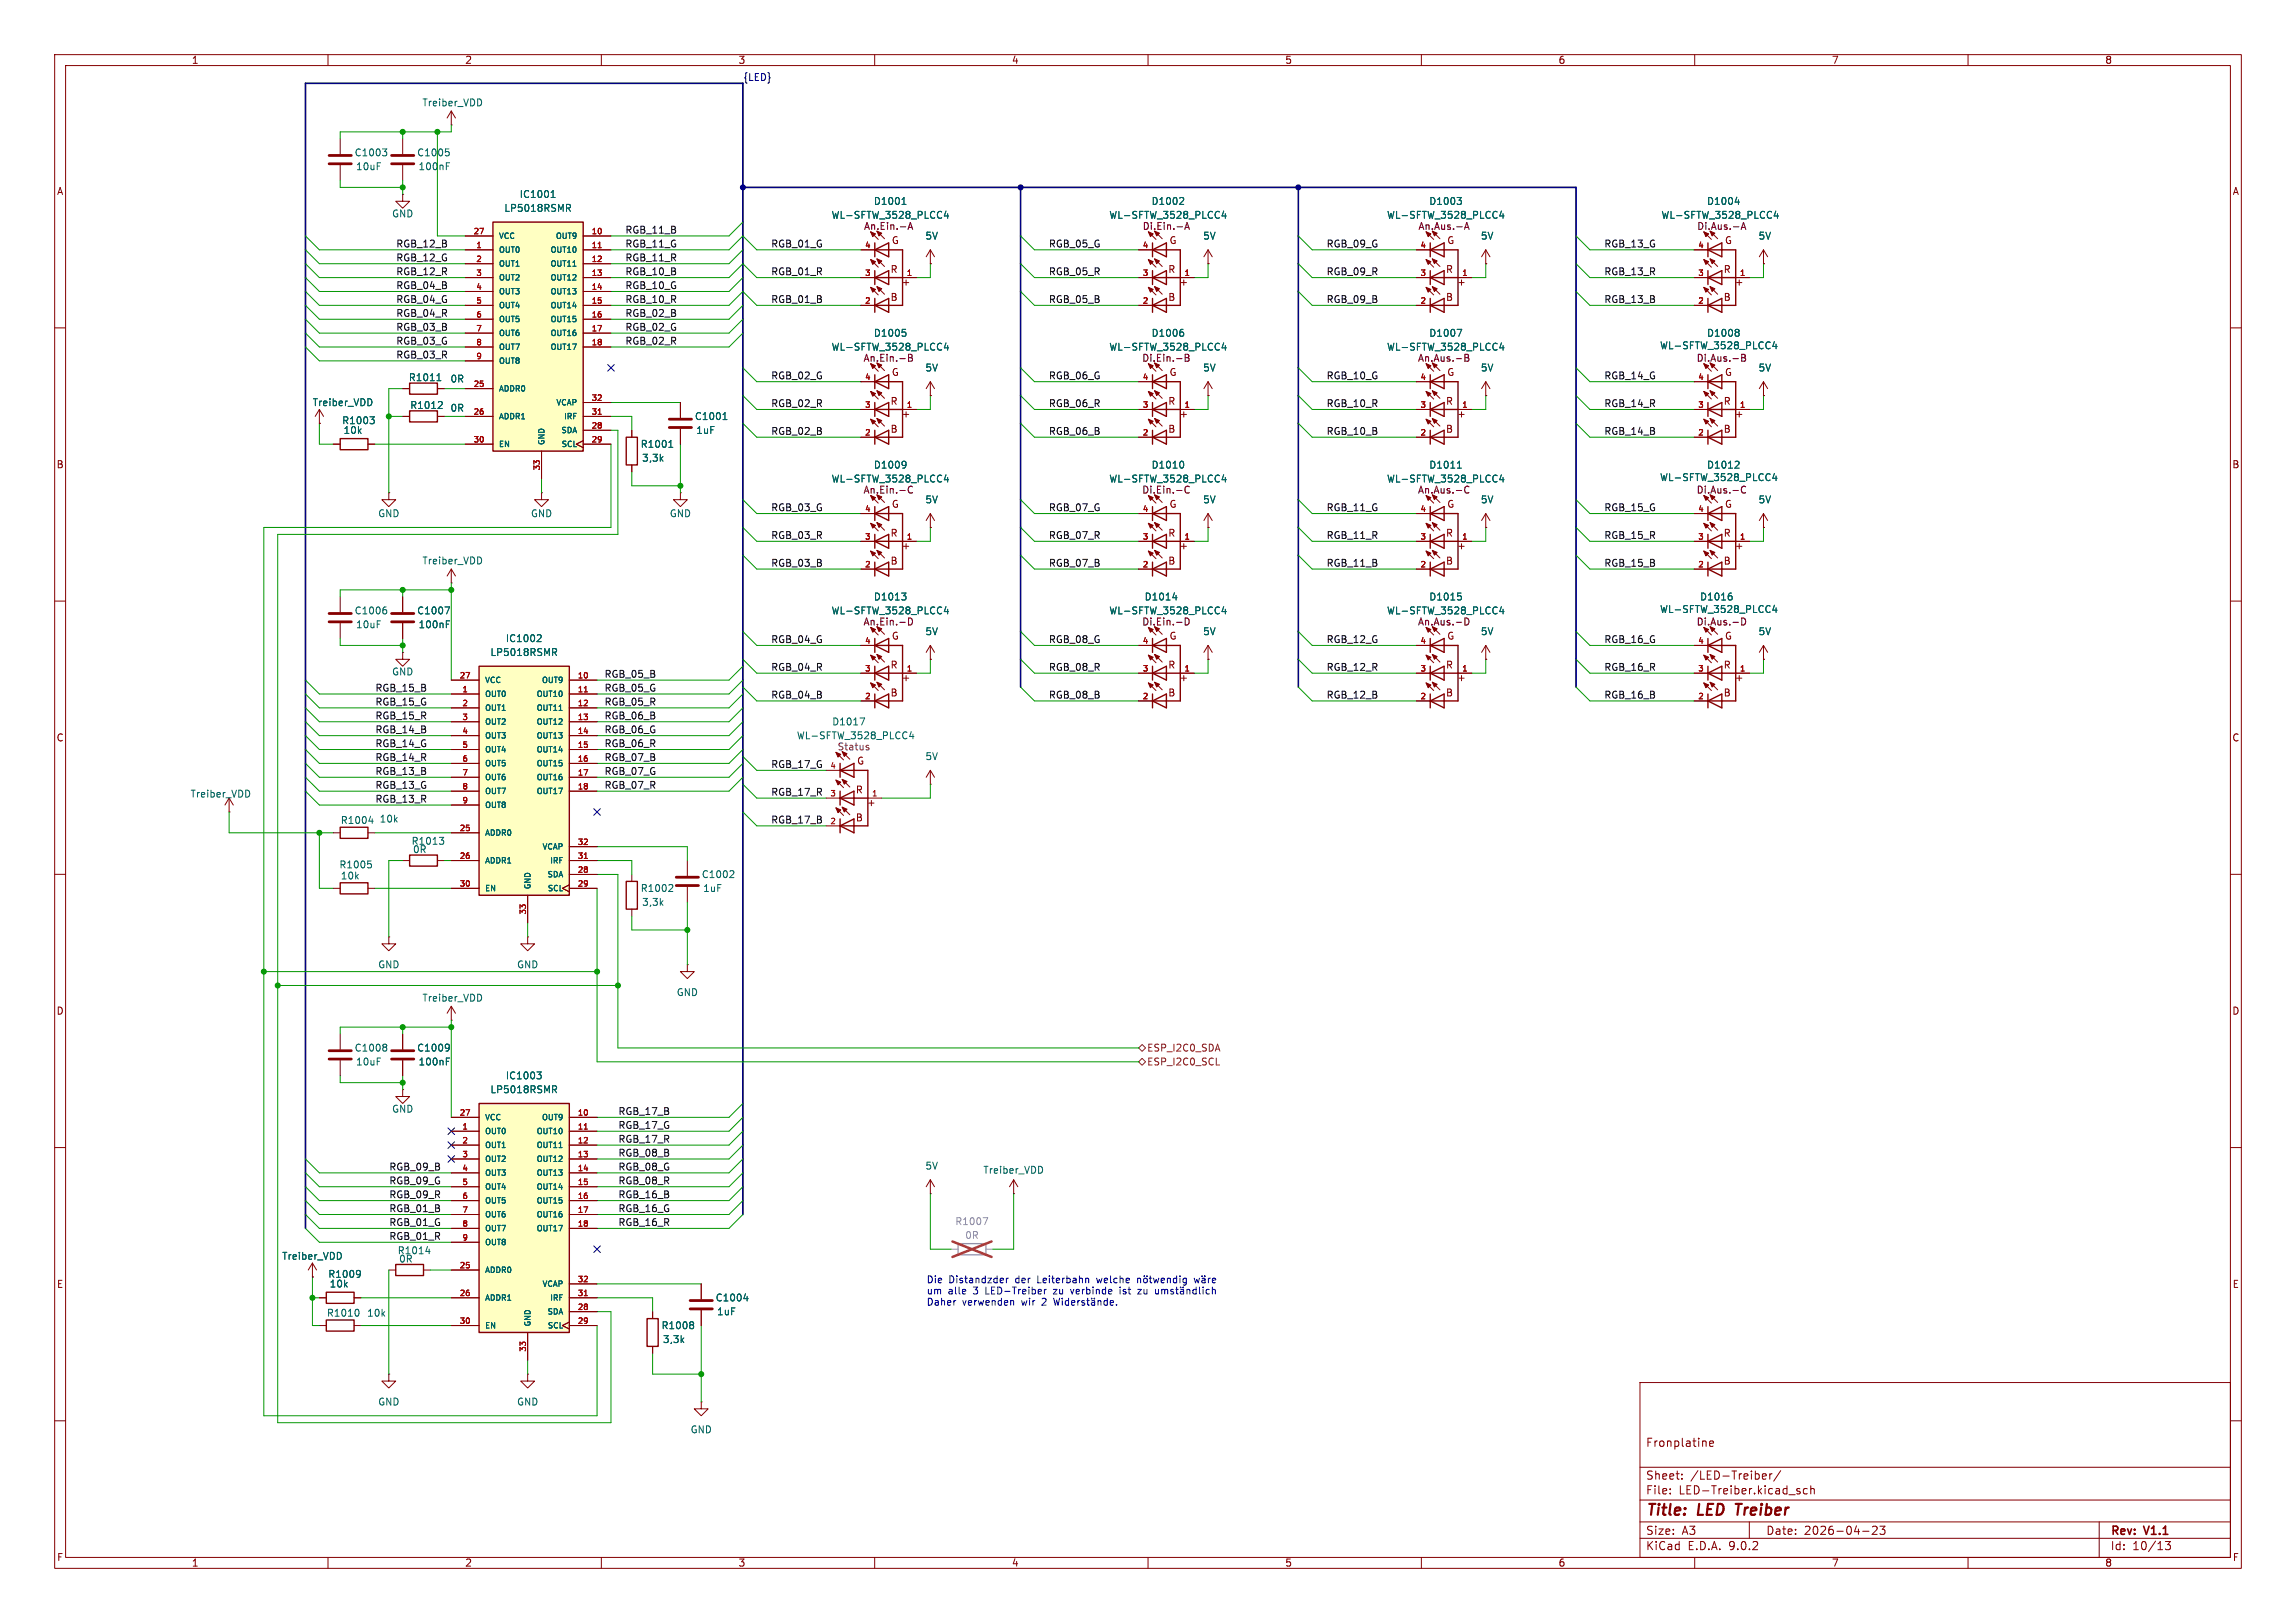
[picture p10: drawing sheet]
<svg xmlns="http://www.w3.org/2000/svg" width="420mm" height="297mm" viewBox="0 0 420 297" stroke-linecap="round" stroke-linejoin="round" font-family="sans-serif">
<defs><g id="words">
<g font-size="2.8" fill="#840000">
<text x="301" y="277.9">Title:</text>
<text x="310.6" y="277.9">LED</text>
<text x="318.4" y="277.9">Treiber</text>
</g>
<g font-size="2.1" fill="#840000">
<text x="301" y="265">Fronplatine</text>
<text x="301" y="273.7">File:</text>
<text x="301" y="271">Sheet:</text>
<text x="307.1" y="273.7">LED-Treiber.kicad_sch</text>
<text x="309.2" y="271">/LED-Treiber/</text>
<text x="301" y="281.1">Size:</text>
<text x="307.6" y="281.1">A3</text>
<text x="323" y="281.1">Date:</text>
<text x="330" y="281.1">2026-04-23</text>
<text x="386" y="281.3">Rev:</text>
<text x="392.4" y="281.3">V1.1</text>
<text x="301" y="283.9">KiCad</text>
<text x="308.7" y="283.9">E.D.A.</text>
<text x="316.3" y="283.9">9.0.2</text>
<text x="386" y="283.9">Id:</text>
<text x="390.1" y="283.9">10/13</text>
</g>
<g font-size="1.8" fill="#840000">
<text x="35" y="11.9">1</text>
<text x="85" y="11.9">2</text>
<text x="135" y="11.9">3</text>
<text x="185" y="11.9">4</text>
<text x="235" y="11.9">5</text>
<text x="285" y="11.9">6</text>
<text x="335" y="11.9">7</text>
<text x="385" y="11.9">8</text>
<text x="10.3" y="35.9">A</text>
<text x="408.3" y="35.9">A</text>
<text x="163" y="44.9">G</text>
<text x="213.8" y="44.9">G</text>
<text x="264.6" y="44.9">G</text>
<text x="315.4" y="44.9">G</text>
<text x="162.8" y="50.2">R</text>
<text x="164.9" y="52.5">+</text>
<text x="213.6" y="50.2">R</text>
<text x="215.7" y="52.5">+</text>
<text x="264.4" y="50.2">R</text>
<text x="266.5" y="52.5">+</text>
<text x="315.2" y="50.2">R</text>
<text x="317.3" y="52.5">+</text>
<text x="162.8" y="55.2">B</text>
<text x="213.6" y="55.2">B</text>
<text x="264.4" y="55.2">B</text>
<text x="315.2" y="55.2">B</text>
<text x="163" y="69">G</text>
<text x="213.8" y="69">G</text>
<text x="264.6" y="69">G</text>
<text x="315.4" y="69">G</text>
<text x="162.8" y="74.3">R</text>
<text x="164.9" y="76.6">+</text>
<text x="213.6" y="74.3">R</text>
<text x="215.7" y="76.6">+</text>
<text x="264.4" y="74.3">R</text>
<text x="266.5" y="76.6">+</text>
<text x="315.2" y="74.3">R</text>
<text x="317.3" y="76.6">+</text>
<text x="162.8" y="79.4">B</text>
<text x="213.6" y="79.4">B</text>
<text x="264.4" y="79.4">B</text>
<text x="315.2" y="79.4">B</text>
<text x="10.3" y="85.9">B</text>
<text x="408.2" y="85.9">B</text>
<text x="163" y="93.1">G</text>
<text x="213.8" y="93.1">G</text>
<text x="264.6" y="93.1">G</text>
<text x="315.4" y="93.1">G</text>
<text x="162.8" y="98.4">R</text>
<text x="164.9" y="100.7">+</text>
<text x="213.6" y="98.4">R</text>
<text x="215.7" y="100.7">+</text>
<text x="264.4" y="98.4">R</text>
<text x="266.5" y="100.7">+</text>
<text x="315.2" y="98.4">R</text>
<text x="317.3" y="100.7">+</text>
<text x="162.8" y="103.5">B</text>
<text x="213.6" y="103.5">B</text>
<text x="264.4" y="103.5">B</text>
<text x="315.2" y="103.5">B</text>
<text x="163" y="117.2">G</text>
<text x="213.8" y="117.2">G</text>
<text x="264.6" y="117.2">G</text>
<text x="315.4" y="117.2">G</text>
<text x="162.8" y="122.5">R</text>
<text x="164.9" y="124.9">+</text>
<text x="213.6" y="122.5">R</text>
<text x="215.7" y="124.9">+</text>
<text x="264.4" y="122.5">R</text>
<text x="266.5" y="124.9">+</text>
<text x="315.2" y="122.5">R</text>
<text x="317.3" y="124.9">+</text>
<text x="162.8" y="127.6">B</text>
<text x="213.6" y="127.6">B</text>
<text x="264.4" y="127.6">B</text>
<text x="315.2" y="127.6">B</text>
<text x="10.3" y="135.9">C</text>
<text x="408.2" y="135.9">C</text>
<text x="156.7" y="140.1">G</text>
<text x="156.5" y="145.4">R</text>
<text x="158.5" y="147.7">+</text>
<text x="156.5" y="150.5">B</text>
<text x="10.3" y="185.9">D</text>
<text x="408.2" y="185.9">D</text>
<text x="10.3" y="235.9">E</text>
<text x="408.3" y="235.9">E</text>
<text x="10.3" y="285.9">F</text>
<text x="35" y="286.9">1</text>
<text x="85" y="286.9">2</text>
<text x="135" y="286.9">3</text>
<text x="185" y="286.9">4</text>
<text x="235" y="286.9">5</text>
<text x="285" y="286.9">6</text>
<text x="335" y="286.9">7</text>
<text x="385" y="286.9">8</text>
<text x="408.3" y="285.9">F</text>
</g>
<text font-size="1.8" fill="#000084" x="135.9" y="14.9">{LED}</text>
<g font-size="1.8" fill="#006464">
<text x="77.2" y="19.7">Treiber_VDD</text>
<text x="64.8" y="28.8">C1003</text>
<text x="76.2" y="28.8">C1005</text>
<text x="65" y="31.3">10uF</text>
<text x="76.5" y="31.3">100nF</text>
<text x="71.6" y="40">GND</text>
<text x="92.2" y="39">LP5018RSMR</text>
<text x="95" y="36.4">IC1001</text>
<text x="152" y="40.2">WL-SFTW_3528_PLCC4</text>
<text x="159.8" y="37.7">D1001</text>
<text x="202.8" y="40.2">WL-SFTW_3528_PLCC4</text>
<text x="210.6" y="37.7">D1002</text>
<text x="253.6" y="40.2">WL-SFTW_3528_PLCC4</text>
<text x="261.4" y="37.7">D1003</text>
<text x="303.8" y="40.2">WL-SFTW_3528_PLCC4</text>
<text x="312.2" y="37.7">D1004</text>
<text x="169.2" y="44">5V</text>
<text x="220" y="44">5V</text>
<text x="270.8" y="44">5V</text>
<text x="321.6" y="44">5V</text>
<text x="159.8" y="61.8">D1005</text>
<text x="210.6" y="61.8">D1006</text>
<text x="261.4" y="61.8">D1007</text>
<text x="312.2" y="61.8">D1008</text>
<text x="74.7" y="70">R1011</text>
<text x="82.3" y="70.2">0R</text>
<text x="169.2" y="68.2">5V</text>
<text x="220" y="68.2">5V</text>
<text x="270.8" y="68.2">5V</text>
<text x="321.6" y="68.2">5V</text>
<text x="57.1" y="74.5">Treiber_VDD</text>
<text x="62.5" y="77.8">R1003</text>
<text x="74.9" y="75">R1012</text>
<text x="82.3" y="75.5">0R</text>
<text x="127" y="77.1">C1001</text>
<text x="62.7" y="79.6">10k</text>
<text x="117.1" y="82.1">R1001</text>
<text x="127.3" y="79.6">1uF</text>
<text x="117.4" y="84.7">3,3k</text>
<text x="159.8" y="86">D1009</text>
<text x="210.6" y="86">D1010</text>
<text x="261.4" y="86">D1011</text>
<text x="312.2" y="86">D1012</text>
<text x="69.1" y="94.8">GND</text>
<text x="97" y="94.8">GND</text>
<text x="122.4" y="94.8">GND</text>
<text x="169.2" y="92.3">5V</text>
<text x="220" y="92.3">5V</text>
<text x="270.8" y="92.3">5V</text>
<text x="321.6" y="92.3">5V</text>
<text x="77.2" y="103.5">Treiber_VDD</text>
<text x="64.8" y="112.6">C1006</text>
<text x="76.2" y="112.6">C1007</text>
<text x="159.8" y="110.1">D1013</text>
<text x="209.3" y="110.1">D1014</text>
<text x="261.4" y="110.1">D1015</text>
<text x="310.9" y="110.1">D1016</text>
<text x="65" y="115.2">10uF</text>
<text x="76.5" y="115.2">100nF</text>
<text x="92.4" y="117.7">IC1002</text>
<text x="169.2" y="116.4">5V</text>
<text x="220" y="116.4">5V</text>
<text x="270.8" y="116.4">5V</text>
<text x="321.6" y="116.4">5V</text>
<text x="71.6" y="123.8">GND</text>
<text x="89.6" y="120.2">LP5018RSMR</text>
<text x="145.7" y="135.5">WL-SFTW_3528_PLCC4</text>
<text x="152.1" y="132.9">D1017</text>
<text x="169.2" y="139.3">5V</text>
<text x="34.8" y="146.2">Treiber_VDD</text>
<text x="62.2" y="151">R1004</text>
<text x="69.4" y="150.7">10k</text>
<text x="75.2" y="154.8">R1013</text>
<text x="62" y="159.1">R1005</text>
<text x="62.2" y="161.1">10k</text>
<text x="75.4" y="156.3">0R</text>
<text x="128.3" y="160.9">C1002</text>
<text x="117.1" y="163.4">R1002</text>
<text x="117.4" y="166">3,3k</text>
<text x="128.5" y="163.4">1uF</text>
<text x="69.1" y="177.4">GND</text>
<text x="94.5" y="177.4">GND</text>
<text x="77.2" y="183.5">Treiber_VDD</text>
<text x="123.7" y="182.5">GND</text>
<text x="64.8" y="192.6">C1008</text>
<text x="65" y="195.2">10uF</text>
<text x="76.2" y="192.6">C1009</text>
<text x="76.5" y="195.2">100nF</text>
<text x="92.4" y="197.7">IC1003</text>
<text x="71.6" y="203.8">GND</text>
<text x="89.6" y="200.3">LP5018RSMR</text>
<text x="169.2" y="214.2">5V</text>
<text x="179.8" y="215">Treiber_VDD</text>
<text x="51.5" y="230.7">Treiber_VDD</text>
<text x="72.7" y="229.7">R1014</text>
<text x="72.9" y="231.2">0R</text>
<text x="60" y="234">R1009</text>
<text x="60.2" y="235.8">10k</text>
<text x="130.8" y="238.4">C1004</text>
<text x="59.7" y="241.1">R1010</text>
<text x="67.1" y="241.1">10k</text>
<text x="120.9" y="243.4">R1008</text>
<text x="121.2" y="246">3,3k</text>
<text x="131.1" y="240.9">1uF</text>
<text x="69.1" y="257.4">GND</text>
<text x="94.5" y="257.4">GND</text>
<text x="126.2" y="262.5">GND</text>
</g>
<g font-size="1.8" fill="#0f0f0f">
<text x="72.4" y="45.4">RGB_12_B</text>
<text x="72.4" y="47.9">RGB_12_G</text>
<text x="114.3" y="42.8">RGB_11_B</text>
<text x="114.3" y="45.4">RGB_11_G</text>
<text x="114.3" y="47.9">RGB_11_R</text>
<text x="141" y="45.4">RGB_01_G</text>
<text x="191.8" y="45.4">RGB_05_G</text>
<text x="242.6" y="45.4">RGB_09_G</text>
<text x="293.4" y="45.4">RGB_13_G</text>
<text x="72.4" y="50.5">RGB_12_R</text>
<text x="72.4" y="53">RGB_04_B</text>
<text x="114.3" y="53">RGB_10_G</text>
<text x="114.3" y="50.5">RGB_10_B</text>
<text x="141" y="50.5">RGB_01_R</text>
<text x="191.8" y="50.5">RGB_05_R</text>
<text x="242.6" y="50.5">RGB_09_R</text>
<text x="293.4" y="50.5">RGB_13_R</text>
<text x="72.4" y="58.1">RGB_04_R</text>
<text x="72.4" y="55.5">RGB_04_G</text>
<text x="114.3" y="58.1">RGB_02_B</text>
<text x="114.3" y="55.5">RGB_10_R</text>
<text x="141" y="55.5">RGB_01_B</text>
<text x="191.8" y="55.5">RGB_05_B</text>
<text x="242.6" y="55.5">RGB_09_B</text>
<text x="293.4" y="55.5">RGB_13_B</text>
<text x="72.4" y="65.7">RGB_03_R</text>
<text x="72.4" y="60.6">RGB_03_B</text>
<text x="72.4" y="63.2">RGB_03_G</text>
<text x="114.3" y="63.2">RGB_02_R</text>
<text x="114.3" y="60.6">RGB_02_G</text>
<text x="141" y="69.5">RGB_02_G</text>
<text x="191.8" y="69.5">RGB_06_G</text>
<text x="242.6" y="69.5">RGB_10_G</text>
<text x="293.4" y="69.5">RGB_14_G</text>
<text x="141" y="74.6">RGB_02_R</text>
<text x="191.8" y="74.6">RGB_06_R</text>
<text x="242.6" y="74.6">RGB_10_R</text>
<text x="293.4" y="74.6">RGB_14_R</text>
<text x="141" y="79.7">RGB_02_B</text>
<text x="191.8" y="79.7">RGB_06_B</text>
<text x="242.6" y="79.7">RGB_10_B</text>
<text x="293.4" y="79.7">RGB_14_B</text>
<text x="141" y="93.6">RGB_03_G</text>
<text x="191.8" y="93.6">RGB_07_G</text>
<text x="242.6" y="93.6">RGB_11_G</text>
<text x="293.4" y="93.6">RGB_15_G</text>
<text x="141" y="98.7">RGB_03_R</text>
<text x="191.8" y="98.7">RGB_07_R</text>
<text x="242.6" y="98.7">RGB_11_R</text>
<text x="293.4" y="98.7">RGB_15_R</text>
<text x="141" y="103.8">RGB_03_B</text>
<text x="191.8" y="103.8">RGB_07_B</text>
<text x="242.6" y="103.8">RGB_11_B</text>
<text x="293.4" y="103.8">RGB_15_B</text>
<text x="141" y="117.8">RGB_04_G</text>
<text x="191.8" y="117.8">RGB_08_G</text>
<text x="242.6" y="117.8">RGB_12_G</text>
<text x="293.4" y="117.8">RGB_16_G</text>
<text x="110.5" y="124.1">RGB_05_B</text>
<text x="141" y="122.8">RGB_04_R</text>
<text x="191.8" y="122.8">RGB_08_R</text>
<text x="242.6" y="122.8">RGB_12_R</text>
<text x="293.4" y="122.8">RGB_16_R</text>
<text x="68.6" y="131.7">RGB_15_R</text>
<text x="68.6" y="126.7">RGB_15_B</text>
<text x="68.6" y="129.2">RGB_15_G</text>
<text x="110.5" y="131.7">RGB_06_B</text>
<text x="110.5" y="126.7">RGB_05_G</text>
<text x="110.5" y="129.2">RGB_05_R</text>
<text x="141" y="127.9">RGB_04_B</text>
<text x="191.8" y="127.9">RGB_08_B</text>
<text x="242.6" y="127.9">RGB_12_B</text>
<text x="293.4" y="127.9">RGB_16_B</text>
<text x="68.6" y="134.3">RGB_14_B</text>
<text x="68.6" y="136.8">RGB_14_G</text>
<text x="110.5" y="136.8">RGB_06_R</text>
<text x="110.5" y="134.3">RGB_06_G</text>
<text x="68.6" y="139.4">RGB_14_R</text>
<text x="68.6" y="141.9">RGB_13_B</text>
<text x="110.5" y="139.4">RGB_07_B</text>
<text x="110.5" y="141.9">RGB_07_G</text>
<text x="141" y="140.6">RGB_17_G</text>
<text x="68.6" y="144.4">RGB_13_G</text>
<text x="68.6" y="147">RGB_13_R</text>
<text x="110.5" y="144.4">RGB_07_R</text>
<text x="141" y="145.7">RGB_17_R</text>
<text x="141" y="150.8">RGB_17_B</text>
<text x="113" y="204.1">RGB_17_B</text>
<text x="113" y="209.2">RGB_17_R</text>
<text x="113" y="206.7">RGB_17_G</text>
<text x="71.1" y="214.3">RGB_09_B</text>
<text x="113" y="211.7">RGB_08_B</text>
<text x="113" y="214.3">RGB_08_G</text>
<text x="71.1" y="216.8">RGB_09_G</text>
<text x="71.1" y="221.9">RGB_01_B</text>
<text x="71.1" y="219.4">RGB_09_R</text>
<text x="113" y="221.9">RGB_16_G</text>
<text x="113" y="219.4">RGB_16_B</text>
<text x="113" y="216.8">RGB_08_R</text>
<text x="71.1" y="224.4">RGB_01_G</text>
<text x="71.1" y="227">RGB_01_R</text>
<text x="113" y="224.4">RGB_16_R</text>
</g>
<g font-size="1.8" fill="#840084">
<text x="158" y="42.3">An.Ein.-A</text>
<text x="208.9" y="42.3">Di.Ein.-A</text>
<text x="259.4" y="42.3">An.Aus.-A</text>
<text x="310.4" y="42.3">Di.Aus.-A</text>
<text x="152" y="64.4">WL-SFTW_3528_PLCC4</text>
<text x="202.8" y="64.4">WL-SFTW_3528_PLCC4</text>
<text x="253.6" y="64.4">WL-SFTW_3528_PLCC4</text>
<text x="303.6" y="64.1">WL-SFTW_3528_PLCC4</text>
<text x="157.9" y="66.4">An.Ein.-B</text>
<text x="208.8" y="66.4">Di.Ein.-B</text>
<text x="259.3" y="66.4">An.Aus.-B</text>
<text x="310.3" y="66.4">Di.Aus.-B</text>
<text x="152" y="88.5">WL-SFTW_3528_PLCC4</text>
<text x="202.8" y="88.5">WL-SFTW_3528_PLCC4</text>
<text x="253.6" y="88.5">WL-SFTW_3528_PLCC4</text>
<text x="303.6" y="88.2">WL-SFTW_3528_PLCC4</text>
<text x="157.9" y="90.5">An.Ein.-C</text>
<text x="208.8" y="90.5">Di.Ein.-C</text>
<text x="259.3" y="90.5">An.Aus.-C</text>
<text x="310.3" y="90.5">Di.Aus.-C</text>
<text x="152" y="112.6">WL-SFTW_3528_PLCC4</text>
<text x="202.8" y="112.6">WL-SFTW_3528_PLCC4</text>
<text x="253.6" y="112.6">WL-SFTW_3528_PLCC4</text>
<text x="303.6" y="112.4">WL-SFTW_3528_PLCC4</text>
<text x="157.9" y="114.7">An.Ein.-D</text>
<text x="208.8" y="114.7">Di.Ein.-D</text>
<text x="259.3" y="114.7">An.Aus.-D</text>
<text x="310.3" y="114.7">Di.Aus.-D</text>
<text x="153.1" y="137.5">Status</text>
</g>
<g font-size="1.8" fill="#725600">
<text x="209.7" y="195.2">ESP_I2C0_SCL</text>
<text x="209.7" y="192.6">ESP_I2C0_SDA</text>
</g>
<g font-size="1.8" fill="#989898">
<text x="174.6" y="224.4">R1007</text>
<text x="176.5" y="226.9">0R</text>
</g>
<g font-size="1.8" fill="#0000c2">
<text x="169.4" y="235">Die</text>
<text x="169.4" y="237.1">um</text>
<text x="169.4" y="239.1">Daher</text>
<text x="173.4" y="237.1">alle</text>
<text x="173.6" y="235">Distandzder</text>
<text x="176" y="239.1">verwenden</text>
<text x="178.2" y="237.1">3</text>
<text x="180.6" y="237.1">LED-Treiber</text>
<text x="185.9" y="235">der</text>
<text x="187" y="239.1">wir</text>
<text x="190" y="235">Leiterbahn</text>
<text x="190.9" y="239.1">2</text>
<text x="193.2" y="237.1">zu</text>
<text x="196.6" y="237.1">verbinde</text>
<text x="201.1" y="235">welche</text>
<text x="205.7" y="237.1">ist</text>
<text x="209.2" y="237.1">zu</text>
</g>
<g font-size="1.4" fill="#a90000">
<text x="86.5" y="42.9">27</text>
<text x="87" y="45.5">1</text>
<text x="108.1" y="42.9">10</text>
<text x="108.1" y="45.5">11</text>
<text x="158.1" y="45.5">4</text>
<text x="208.9" y="45.5">4</text>
<text x="259.7" y="45.5">4</text>
<text x="310.5" y="45.5">4</text>
<text x="87" y="48">2</text>
<text x="87" y="50.5">3</text>
<text x="87" y="53.1">4</text>
<text x="108.1" y="48">12</text>
<text x="108.1" y="50.5">13</text>
<text x="108.1" y="53.1">14</text>
<text x="158.1" y="50.5">3</text>
<text x="165.8" y="50.5">1</text>
<text x="208.9" y="50.5">3</text>
<text x="216.6" y="50.5">1</text>
<text x="259.7" y="50.5">3</text>
<text x="267.4" y="50.5">1</text>
<text x="310.5" y="50.5">3</text>
<text x="318.2" y="50.5">1</text>
<text x="87" y="55.6">5</text>
<text x="87" y="58.2">6</text>
<text x="108.1" y="55.6">15</text>
<text x="108.1" y="58.2">16</text>
<text x="158.1" y="55.6">2</text>
<text x="208.9" y="55.6">2</text>
<text x="259.7" y="55.6">2</text>
<text x="310.5" y="55.6">2</text>
<text x="87" y="60.7">7</text>
<text x="87" y="63.2">8</text>
<text x="87" y="65.8">9</text>
<text x="108.1" y="60.7">17</text>
<text x="108.1" y="63.2">18</text>
<text x="86.5" y="70.9">25</text>
<text x="158.1" y="69.6">4</text>
<text x="208.9" y="69.6">4</text>
<text x="259.7" y="69.6">4</text>
<text x="310.5" y="69.6">4</text>
<text x="86.5" y="75.9">26</text>
<text x="108.1" y="73.4">32</text>
<text x="108.1" y="75.9">31</text>
<text x="158.1" y="74.7">3</text>
<text x="165.8" y="74.7">1</text>
<text x="208.9" y="74.7">3</text>
<text x="216.6" y="74.7">1</text>
<text x="259.7" y="74.7">3</text>
<text x="267.4" y="74.7">1</text>
<text x="310.5" y="74.7">3</text>
<text x="318.2" y="74.7">1</text>
<text x="86.5" y="81">30</text>
<text x="108.1" y="78.5">28</text>
<text x="108.1" y="81">29</text>
<text x="158.1" y="79.8">2</text>
<text x="208.9" y="79.8">2</text>
<text x="259.7" y="79.8">2</text>
<text x="310.5" y="79.8">2</text>
<text x="98.8" y="86.2" transform="rotate(-90 98.8 86.2)">33</text>
<text x="158.1" y="93.7">4</text>
<text x="208.9" y="93.7">4</text>
<text x="259.7" y="93.7">4</text>
<text x="310.5" y="93.7">4</text>
<text x="158.1" y="98.8">3</text>
<text x="165.8" y="98.8">1</text>
<text x="208.9" y="98.8">3</text>
<text x="216.6" y="98.8">1</text>
<text x="259.7" y="98.8">3</text>
<text x="267.4" y="98.8">1</text>
<text x="310.5" y="98.8">3</text>
<text x="318.2" y="98.8">1</text>
<text x="158.1" y="103.9">2</text>
<text x="208.9" y="103.9">2</text>
<text x="259.7" y="103.9">2</text>
<text x="310.5" y="103.9">2</text>
<text x="158.1" y="117.9">4</text>
<text x="208.9" y="117.9">4</text>
<text x="259.7" y="117.9">4</text>
<text x="310.5" y="117.9">4</text>
<text x="84" y="124.2">27</text>
<text x="105.6" y="124.2">10</text>
<text x="158.1" y="122.9">3</text>
<text x="165.8" y="122.9">1</text>
<text x="208.9" y="122.9">3</text>
<text x="216.6" y="122.9">1</text>
<text x="259.7" y="122.9">3</text>
<text x="267.4" y="122.9">1</text>
<text x="310.5" y="122.9">3</text>
<text x="318.2" y="122.9">1</text>
<text x="84.5" y="126.7">1</text>
<text x="84.5" y="129.3">2</text>
<text x="84.5" y="131.8">3</text>
<text x="105.6" y="126.7">11</text>
<text x="105.6" y="129.3">12</text>
<text x="105.6" y="131.8">13</text>
<text x="158.1" y="128">2</text>
<text x="208.9" y="128">2</text>
<text x="259.7" y="128">2</text>
<text x="310.5" y="128">2</text>
<text x="84.5" y="134.4">4</text>
<text x="84.5" y="136.9">5</text>
<text x="105.6" y="134.4">14</text>
<text x="105.6" y="136.9">15</text>
<text x="84.5" y="139.4">6</text>
<text x="84.5" y="142">7</text>
<text x="105.6" y="139.4">16</text>
<text x="105.6" y="142">17</text>
<text x="151.8" y="140.7">4</text>
<text x="84.5" y="144.5">8</text>
<text x="84.5" y="147.1">9</text>
<text x="105.6" y="144.5">18</text>
<text x="151.8" y="145.8">3</text>
<text x="159.4" y="145.8">1</text>
<text x="84" y="152.1">25</text>
<text x="105.6" y="154.7">32</text>
<text x="151.8" y="150.9">2</text>
<text x="84" y="157.2">26</text>
<text x="105.6" y="157.2">31</text>
<text x="105.6" y="159.8">28</text>
<text x="84" y="162.3">30</text>
<text x="96.3" y="167.5" transform="rotate(-90 96.3 167.5)">33</text>
<text x="105.6" y="162.3">29</text>
<text x="84" y="204.2">27</text>
<text x="84.5" y="206.8">1</text>
<text x="84.5" y="209.3">2</text>
<text x="105.6" y="204.2">10</text>
<text x="105.6" y="206.8">11</text>
<text x="105.6" y="209.3">12</text>
<text x="84.5" y="211.8">3</text>
<text x="84.5" y="214.4">4</text>
<text x="105.6" y="211.8">13</text>
<text x="105.6" y="214.4">14</text>
<text x="84.5" y="216.9">5</text>
<text x="84.5" y="219.5">6</text>
<text x="84.5" y="222">7</text>
<text x="105.6" y="216.9">15</text>
<text x="105.6" y="219.5">16</text>
<text x="105.6" y="222">17</text>
<text x="84.5" y="224.5">8</text>
<text x="84.5" y="227.1">9</text>
<text x="105.6" y="224.5">18</text>
<text x="84" y="232.2">25</text>
<text x="84" y="237.2">26</text>
<text x="105.6" y="234.7">32</text>
<text x="105.6" y="237.2">31</text>
<text x="105.6" y="239.8">28</text>
<text x="84" y="242.3">30</text>
<text x="105.6" y="242.3">29</text>
<text x="96.3" y="247.5" transform="rotate(-90 96.3 247.5)">33</text>
</g>
<g font-size="1.4" fill="#006464">
<text x="91.2" y="43.9">VCC</text>
<text x="91.2" y="46.5">OUT0</text>
<text x="100.6" y="46.5">OUT10</text>
<text x="101.5" y="43.9">OUT9</text>
<text x="91.2" y="49">OUT1</text>
<text x="91.2" y="51.5">OUT2</text>
<text x="100.6" y="49">OUT11</text>
<text x="100.6" y="51.5">OUT12</text>
<text x="91.2" y="54.1">OUT3</text>
<text x="91.2" y="56.6">OUT4</text>
<text x="91.2" y="59.2">OUT5</text>
<text x="100.6" y="54.1">OUT13</text>
<text x="100.6" y="56.6">OUT14</text>
<text x="100.6" y="59.2">OUT15</text>
<text x="91.2" y="61.7">OUT6</text>
<text x="91.2" y="64.2">OUT7</text>
<text x="100.6" y="61.7">OUT16</text>
<text x="100.6" y="64.2">OUT17</text>
<text x="91.2" y="66.8">OUT8</text>
<text x="91.2" y="71.9">ADDR0</text>
<text x="91.2" y="76.9">ADDR1</text>
<text x="101.6" y="74.4">VCAP</text>
<text x="103" y="76.9">IRF</text>
<text x="91.2" y="82">EN</text>
<text x="99.8" y="81.5" transform="rotate(-90 99.8 81.5)">GND</text>
<text x="102.6" y="79.5">SDA</text>
<text x="102.6" y="82">SCL</text>
<text x="88.6" y="125.2">VCC</text>
<text x="99" y="125.2">OUT9</text>
<text x="88.6" y="127.7">OUT0</text>
<text x="88.6" y="130.3">OUT1</text>
<text x="98" y="127.7">OUT10</text>
<text x="98" y="130.3">OUT11</text>
<text x="88.6" y="132.8">OUT2</text>
<text x="88.6" y="135.4">OUT3</text>
<text x="88.6" y="137.9">OUT4</text>
<text x="98" y="132.8">OUT12</text>
<text x="98" y="135.4">OUT13</text>
<text x="98" y="137.9">OUT14</text>
<text x="88.6" y="140.4">OUT5</text>
<text x="88.6" y="143">OUT6</text>
<text x="98" y="140.4">OUT15</text>
<text x="98" y="143">OUT16</text>
<text x="88.6" y="145.5">OUT7</text>
<text x="88.6" y="148.1">OUT8</text>
<text x="98" y="145.5">OUT17</text>
<text x="88.6" y="153.1">ADDR0</text>
<text x="99.1" y="155.7">VCAP</text>
<text x="88.6" y="158.2">ADDR1</text>
<text x="100" y="160.8">SDA</text>
<text x="100.5" y="158.2">IRF</text>
<text x="88.6" y="163.3">EN</text>
<text x="97.3" y="162.8" transform="rotate(-90 97.3 162.8)">GND</text>
<text x="100.1" y="163.3">SCL</text>
<text x="88.6" y="205.2">VCC</text>
<text x="88.6" y="207.7">OUT0</text>
<text x="98" y="207.7">OUT10</text>
<text x="99" y="205.2">OUT9</text>
<text x="88.6" y="210.3">OUT1</text>
<text x="88.6" y="212.8">OUT2</text>
<text x="88.6" y="215.4">OUT3</text>
<text x="98" y="210.3">OUT11</text>
<text x="98" y="212.8">OUT12</text>
<text x="98" y="215.4">OUT13</text>
<text x="88.6" y="217.9">OUT4</text>
<text x="88.6" y="220.4">OUT5</text>
<text x="98" y="217.9">OUT14</text>
<text x="98" y="220.4">OUT15</text>
<text x="88.6" y="223">OUT6</text>
<text x="88.6" y="225.5">OUT7</text>
<text x="98" y="223">OUT16</text>
<text x="98" y="225.5">OUT17</text>
<text x="88.6" y="228.1">OUT8</text>
<text x="88.6" y="233.1">ADDR0</text>
<text x="88.6" y="238.2">ADDR1</text>
<text x="99.1" y="235.7">VCAP</text>
<text x="100.5" y="238.2">IRF</text>
<text x="88.6" y="243.3">EN</text>
<text x="97.3" y="242.8" transform="rotate(-90 97.3 242.8)">GND</text>
<text x="100" y="240.8">SDA</text>
<text x="100.1" y="243.3">SCL</text>
</g>
</g></defs>
<g fill="none" stroke="#840000" stroke-width=".18">
<path d="M10 10h400v277h-400zM12 12h396v273h-396zM60 10v2M110 10v2M160 10v2M210 10v2M260 10v2M310 10v2M360 10v2M62.2 25.4v2.8M62.2 30.2v2.8M73.7 35.6v1.2h1.2l-1.2 1.3-1.3-1.3h1.3"/>
<path d="M73.7 35.6h.1M73.7 25.4v2.8M73.7 30.2v2.8M82.5 22.9h.1M82.5 20.3l-.7 1.3M82.5 20.3l.8 1.3M82.5 20.3v2.6M157.5 50.8h2.5M157.5 45.7h2.5M157.5 55.9h2.5M159.3 42.4l1.4 1.4M159.3 47.5l1.4 1.4"/>
<path d="M159.3 52.6l1.4 1.4M160.4 42.3l1.4 1.4M160.4 47.4l1.4 1.4M160.4 52.5l1.4 1.3M165.1 50.8h2.5M170.2 48.3h.1M170.2 45.7v2.6M170.2 45.7l-.8 1.3M170.2 45.7l.7 1.3M208.3 50.8h2.5M208.3 45.7h2.5M208.3 55.9h2.5"/>
<path d="M210.1 42.4l1.4 1.4M210.1 47.5l1.4 1.4M210.1 52.6l1.4 1.4M211.2 42.3l1.4 1.4M211.2 47.4l1.4 1.4M211.2 52.5l1.4 1.3M215.9 50.8h2.5M221 48.3h.1M221 45.7l-.8 1.3M221 45.7l.7 1.3M221 45.7v2.6M10 60h2"/>
<path d="M58.4 77.5h.1M58.4 74.9l-.7 1.3M58.4 74.9l.8 1.3M58.4 74.9v2.6M115.6 78.7v1.3M124.5 73.7v2.8M124.5 78.5v2.8M208.3 74.9h2.5M208.3 69.9h2.5M210.1 66.5l1.4 1.4M210.1 71.6l1.4 1.4M210.1 76.7l1.4 1.4"/>
<path d="M211.2 66.4l1.4 1.4M211.2 71.5l1.4 1.4M211.2 76.6l1.4 1.4M215.9 74.9h2.5M221 72.4h.1M221 69.9v2.5M221 69.9l-.8 1.2M221 69.9l.7 1.2M309.9 74.9h2.5M309.9 69.9h2.5M311.7 66.5l1.4 1.4M311.7 71.6l1.4 1.4"/>
<path d="M311.7 76.7l1.4 1.4M312.8 66.4l1.4 1.4M312.8 71.5l1.4 1.4M312.8 76.6l1.4 1.4M317.5 74.9h2.5M322.6 72.4h.1M322.6 69.9l-.8 1.2M322.6 69.9l.7 1.2M322.6 69.9v2.5M408 60h2M115.6 85.1v1.3M124.5 90.2v1.2h1.2l-1.2 1.3-1.3-1.3h1.3"/>
<path d="M124.5 90.2h.1M157.5 99.1h2.5M157.5 94h2.5M159.3 90.7l1.4 1.4M159.3 95.8l1.4 1.4M160.4 90.6l1.4 1.3M160.4 95.6l1.4 1.4M165.1 99.1h2.5M170.2 96.5h.1M170.2 94l-.8 1.3M170.2 94l.7 1.3M170.2 94v2.5"/>
<path d="M208.3 99.1h2.5M208.3 94h2.5M208.3 80h2.5M210.1 90.7l1.4 1.4M210.1 95.8l1.4 1.4M211.2 90.6l1.4 1.3M211.2 95.6l1.4 1.4M215.9 99.1h2.5M221 96.5h.1M221 94v2.5M221 94l-.8 1.3M221 94l.7 1.3"/>
<path d="M259.1 99.1h2.5M259.1 94h2.5M260.9 90.7l1.4 1.4M260.9 95.8l1.4 1.4M262 90.6l1.4 1.3M262 95.6l1.4 1.4M266.7 99.1h2.5M271.8 96.5h.1M271.8 94l-.8 1.3M271.8 94l.7 1.3M271.8 94v2.5M309.9 80h2.5"/>
<path d="M10 110h2M73.7 109.2v2.8M73.7 114v2.8M157.5 104.1h2.5M159.3 100.8l1.4 1.4M160.4 100.7l1.4 1.4M170.2 118.1v2.6M170.2 118.1l-.8 1.3M170.2 118.1l.7 1.3M208.3 104.1h2.5M210.1 100.8l1.4 1.4M211.2 100.7l1.4 1.4"/>
<path d="M259.1 104.1h2.5M260.9 100.8l1.4 1.4M262 100.7l1.4 1.4M408 110h2M170.2 120.7h.1M10 160h2M170.2 143.5h.1M170.2 141v2.5M170.2 141l-.8 1.2M170.2 141l.7 1.2M408 160h2M10 210h2"/>
<path d="M408 210h2M58.4 237.5h1.3M64.8 237.5h1.2M71.1 232.4h1.3M77.5 232.4h1.2M128.3 234.9v2.8M128.3 239.8v2.8M58.4 242.6h1.3M64.8 242.6h1.2M119.4 240v1.3M119.4 246.4v1.2M128.3 256.5v1.3h1.2l-1.2 1.3-1.3-1.3h1.3"/>
<path d="M128.3 256.5h.1M300 253h108v32h-108zM10 260h2M300 278.5h108M300 274.5h108M300 268.5h108M305.5 273.2v.2M305.5 272.5v.1M307.7 270.5v.2M307.7 269.8v.1M312 263.8l.1 .9M312.7 264.2l.7-.2v-.2l-.5-.1-.2 .2 .1 .7h.6"/>
<path d="M320 278.5v3M322.4 270.6h.6M322.4 269.8l.5-.1 .2 .3-.7 .2M323.7 269.7v1M324.2 269.7l-.3 .1-.2 .2M325.7 269.1l-1.3 1.9M328.9 272.9l.3 .1 .1 .2-.2 .2h-.3M328.9 272.4l.3 .1M330.6 272.5l-.4-.1-.3 .3v.4l.1 .2h.6M331.2 272.5l.2-.1 .4 .1 .1 .9M331.2 271.9v1.5M342.5 279.4l.6-.1 .2 .1 .1 .3-1 1.1h1"/>
<path d="M343.9 279.3h.9l-.5 .6 .4 .1v.6l-.2 .2h-.4l-.2-.2M384 278.5v6.5M408 260h2M60 285v2M110 285v2M160 285v2M210 285v2M260 285v2M300 281.5h108M310 285v2M340.7 280.2h1.2M360 285v2"/>
<path d="M396.1 282.1h.9l-.5 .6 .4 .1v.6l-.2 .2h-.4l-.2-.2"/>
</g>
<path d="M317.5 275.2h1.1M318.1 275.2l-.3 2" fill="none" stroke="#840000" stroke-width=".4"/>
<g fill="none" stroke="#840000" stroke-width=".25">
<path d="M160 45.7h5.1v10.2h-5.1M160 50.8h5.1M160 45.7l2.6-1.2v2.5zM160 50.8l2.6-1.3v2.6zM160 55.9l2.6-1.3v2.6zM160 44.5v2.5M160 49.5v2.6M160 54.6v2.6M210.8 45.7h5.1v10.2h-5.1M210.8 50.8h5.1M210.8 45.7l2.6-1.2v2.5zM210.8 50.8l2.6-1.3v2.6z"/>
<path d="M210.8 55.9l2.6-1.3v2.6zM210.8 44.5v2.5M210.8 49.5v2.6M210.8 54.6v2.6M210.8 69.9h5.1v10.1h-5.1M210.8 69.9l2.6-1.3v2.5zM210.8 74.9l2.6-1.2v2.5zM210.8 68.6v2.5M210.8 73.7v2.5M210.8 78.7v2.6M210.8 74.9h5.1M312.4 69.9h5.1v10.1h-5.1"/>
<path d="M312.4 74.9h5.1M312.4 69.9l2.6-1.3v2.5zM312.4 74.9l2.6-1.2v2.5zM312.4 68.6v2.5M312.4 73.7v2.5M312.4 78.7v2.6M114.6 80h2v5.1h-2zM160 94h5.1v10.1h-5.1M160 99.1h5.1M160 94l2.6-1.3v2.6zM160 99.1l2.6-1.3v2.5zM160 92.7v2.6"/>
<path d="M160 97.8v2.5M210.8 94h5.1v10.1h-5.1M210.8 99.1h5.1M210.8 80l2.6-1.3v2.6zM210.8 94l2.6-1.3v2.6zM210.8 99.1l2.6-1.3v2.5zM210.8 92.7v2.6M210.8 97.8v2.5M261.6 94h5.1v10.1h-5.1M261.6 99.1h5.1M261.6 94l2.6-1.3v2.6zM261.6 99.1l2.6-1.3v2.5z"/>
<path d="M261.6 92.7v2.6M261.6 97.8v2.5M312.4 80l2.6-1.3v2.6zM160 104.1l2.6-1.2v2.5zM160 102.9v2.5M210.8 104.1l2.6-1.2v2.5zM210.8 102.9v2.5M261.6 104.1l2.6-1.2v2.5zM261.6 102.9v2.5M59.7 236.5h5.1v2h-5.1zM72.4 231.4h5.1v2h-5.1zM59.7 241.6h5.1v2h-5.1z"/>
<path d="M118.4 241.3h2v5.1h-2z"/>
</g>
<g fill="none" stroke="#006464" stroke-width=".18">
<path d="M88 18.3l.1 .3-.1 .6M70 27.2h.7l-.4 .5M70.5 27.7l.2 .3v.3l-.2 .2M81.5 27.2h.6M81.6 30.4h.5M81.6 29.8h.6M81.9 27.7l.3 .3v.3l-.3 .2M165 37.4h.7M165.1 36.4l.3-.3v1.3M173 38.6l-.3 .9h.8M173.3 39.1v.8M216.3 36.1l.2 .3v.3l-.8 .7h.8"/>
<path d="M223.8 38.6l-.3 .9h.8M224.1 39.1v.8M67.9 73.2l.1 .3-.1 .6M132.3 76.8h.7M132.4 75.8l.2-.3v1.3M216.2 60.3h.2M216.3 60.8l.2 .2v.3l-.2 .2M223.8 62.7l-.3 1h.8M224.1 63.2v.9M317.9 60.3l.2 .2-.2 .3 .2 .3v.2l-.2 .2M324.6 62.5l-.3 .9h.8M324.9 63v.8"/>
<path d="M122.3 81.9h.8M122.5 80.9l.2-.3v1.3M165.5 84.4l.2 .2a.94 .94 0 0 1-.2 1M165.7 84.9l-.2 .3M173 86.9l-.3 .9h.8M173.3 87.4v.8M216.2 84.4a.79 .79 0 0 1 0 1.3M223.8 86.9l-.3 .9h.8M224.1 87.4v.8M266.6 85.7h.7M266.7 84.7l.3-.3v1.3M274.6 86.9l-.3 .9h.8"/>
<path d="M274.9 87.4v.8M81.4 111.1h.8l-.5 1.2M81.6 114.2h.5M81.6 113.6h.6M65.4 239.6a.79 .79 0 0 1 0 1.3M65.7 232.5l.2 .2a.94 .94 0 0 1-.2 1M65.9 233l-.2 .3M77.9 229h.8M78.5 228.6v.8M136.1 237.6h.7M136.7 237.2v.9M126.6 241.9l.3 .2-.3 .3 .3 .3v.2l-.3 .2"/>
</g>
<path d="M60.2 28.4h4.1M60.2 30h4.1M71.6 28.4h4.1M71.6 30h4.1M122.4 76.7h4.1M122.4 78.2h4.1M71.6 112.3h4.1M71.6 113.8h4.1M126.2 238h4.1M126.2 239.5h4.1" fill="none" stroke="#840000" stroke-width=".51"/>
<g fill="#840000" stroke="#840000" stroke-width=".18">
<path d="M262 90.6l.9 .3-.5 .5z"/>
<path d="M262 95.6l.9 .4-.5 .5z"/>
<path d="M262 100.7l.9 .4-.5 .5z"/>
<path d="M260.9 90.7l.8 .4-.5 .5z"/>
<path d="M260.9 95.8l.8 .3-.5 .5z"/>
<path d="M260.9 100.8l.8 .4-.5 .5z"/>
<path d="M211.2 42.3l.9 .4-.5 .5z"/>
<path d="M211.2 47.4l.9 .4-.5 .5z"/>
<path d="M211.2 52.5l.9 .3-.5 .5z"/>
<path d="M210.1 42.4l.8 .4-.5 .5z"/>
<path d="M210.1 47.5l.8 .4-.5 .5z"/>
<path d="M210.1 52.6l.8 .4-.5 .5z"/>
<path d="M211.2 66.4l.9 .4-.5 .5z"/>
<path d="M211.2 71.5l.9 .4-.5 .5z"/>
<path d="M211.2 76.6l.9 .4-.5 .5z"/>
<path d="M210.1 66.5l.8 .4-.5 .5z"/>
<path d="M210.1 71.6l.8 .4-.5 .5z"/>
<path d="M210.1 76.7l.8 .4-.5 .5z"/>
<path d="M211.2 90.6l.9 .3-.5 .5z"/>
<path d="M211.2 95.6l.9 .4-.5 .5z"/>
<path d="M211.2 100.7l.9 .4-.5 .5z"/>
<path d="M210.1 90.7l.8 .4-.5 .5z"/>
<path d="M210.1 95.8l.8 .3-.5 .5z"/>
<path d="M210.1 100.8l.8 .4-.5 .5z"/>
<path d="M160.4 42.3l.9 .4-.5 .5z"/>
<path d="M160.4 47.4l.9 .4-.5 .5z"/>
<path d="M160.4 52.5l.9 .3-.5 .5z"/>
<path d="M159.3 42.4l.8 .4-.5 .5z"/>
<path d="M159.3 47.5l.8 .4-.5 .5z"/>
<path d="M159.3 52.6l.8 .4-.5 .5z"/>
<path d="M160.4 90.6l.9 .3-.5 .5z"/>
<path d="M160.4 95.6l.9 .4-.5 .5z"/>
<path d="M160.4 100.7l.9 .4-.5 .5z"/>
<path d="M159.3 90.7l.8 .4-.5 .5z"/>
<path d="M159.3 95.8l.8 .3-.5 .5z"/>
<path d="M159.3 100.8l.8 .4-.5 .5z"/>
<path d="M312.8 66.4l.9 .4-.5 .5z"/>
<path d="M312.8 71.5l.9 .4-.5 .5z"/>
<path d="M312.8 76.6l.9 .4-.5 .5z"/>
<path d="M311.7 66.5l.8 .4-.5 .5z"/>
<path d="M311.7 71.6l.8 .4-.5 .5z"/>
<path d="M311.7 76.7l.8 .4-.5 .5z"/>
</g>
<g fill="none" stroke="#840084" stroke-width=".18">
<path d="M166.1 42l.4-1.3 .4 1.3M166.2 41.6h.6M216.7 42l.4-1.3 .5 1.3M216.8 41.6h.6M216.8 64.8v1.3l.7-.1v-.3l-.3-.3M216.8 65.4h.4M217.5 65.1l-.3 .3M318.6 64.8v1.3l.7-.1v-.3l-.3-.3M318.6 65.4h.4M319.1 64.9l.2 .3-.3 .2M166.2 89.3a.57 .57 0 0 0 0 .7 .57 .57 0 0 0 .7 .1M216.8 89.3a.57 .57 0 0 0 0 .7 .57 .57 0 0 0 .7 .1"/>
<path d="M268 89.3a.57 .57 0 0 0 0 .7 .57 .57 0 0 0 .7 .1"/>
</g>
<path d="M175.3 227.6h5v2h-5z" fill="none" stroke="#a1a1a1" stroke-width=".25"/>
<path d="M174 228.6h1.3M180.3 228.6h1.3" fill="none" stroke="#a1a1a1" stroke-width=".18"/>
<path d="M179.8 222.8h.9l-.6 1.3" fill="none" stroke="#989898" stroke-width=".18"/>
<path d="M174.2 227.2l7.2 2.8M181.4 227.2l-7.2 2.8" fill="none" stroke="#e12e31" stroke-width=".46"/>
<path d="M87.6 201.9h16.5v41.9h-16.5z" fill="#ffffc2"/>
<g fill="none" stroke="#840000" stroke-width=".25">
<path d="M160 69.9h5.1v10.1h-5.1M160 69.9l2.6-1.3v2.5zM160 74.9l2.6-1.2v2.5zM160 68.6v2.5M160 73.7v2.5M160 78.7v2.6M160 74.9h5.1M62.2 80.3h5.1v2h-5.1zM160 80l2.6-1.3v2.6zM312.4 94h5.1v10.1h-5.1M312.4 94l2.6-1.3v2.6zM312.4 99.1l2.6-1.3v2.5z"/>
<path d="M312.4 92.7v2.6M312.4 97.8v2.5M312.4 99.1h5.1M160 118.1h5.1v10.2h-5.1M160 118.1l2.6-1.3v2.6zM160 116.8v2.6M261.6 118.1h5.1v10.2h-5.1M261.6 118.1l2.6-1.3v2.6zM261.6 116.8v2.6M312.4 118.1h5.1v10.2h-5.1M312.4 104.1l2.6-1.2v2.5zM312.4 118.1l2.6-1.3v2.6z"/>
<path d="M312.4 102.9v2.5M312.4 116.8v2.6M153.7 139.7v2.5M160 123.2h5.1M160 123.2l2.6-1.3v2.6zM160 128.3l2.6-1.3v2.5zM160 121.9v2.6M160 127v2.5M261.6 123.2h5.1M261.6 123.2l2.6-1.3v2.6zM261.6 128.3l2.6-1.3v2.5zM261.6 121.9v2.6"/>
<path d="M261.6 127v2.5M312.4 123.2h5.1M312.4 123.2l2.6-1.3v2.6zM312.4 128.3l2.6-1.3v2.5zM312.4 121.9v2.6M312.4 127v2.5M153.7 141h5v10.1h-5M153.7 146.1h5M153.7 141l2.5-1.3v2.5zM153.7 146.1l2.5-1.3v2.5zM153.7 151.1l2.5-1.2v2.5zM153.7 144.8v2.5"/>
<path d="M153.7 149.9v2.5M62.2 161.5h5.1v2.1h-5.1zM87.6 201.9h16.5v41.9h-16.5z"/>
</g>
<g fill="none" stroke="#840000" stroke-width=".18">
<path d="M157.5 74.9h2.5M157.5 69.9h2.5M159.3 66.5l1.4 1.4M159.3 71.6l1.4 1.4M159.3 76.7l1.4 1.4M160.4 66.4l1.4 1.4M160.4 71.5l1.4 1.4M160.4 76.6l1.4 1.4M165.1 74.9h2.5M170.2 72.4h.1M170.2 69.9l-.8 1.2M170.2 69.9l.7 1.2"/>
<path d="M170.2 69.9v2.5M61 81.3h1.2M67.3 81.3h1.3M71.1 90.2v1.2h1.3l-1.3 1.3-1.3-1.3h1.3M71.1 90.2h.1M99.1 90.2v1.2h1.2l-1.2 1.3-1.3-1.3h1.3M99.1 90.2h.1M157.5 80h2.5M309.9 99.1h2.5M309.9 94h2.5M311.7 90.7l1.4 1.4M311.7 95.8l1.4 1.4"/>
<path d="M312.8 90.6l1.4 1.3M312.8 95.6l1.4 1.4M317.5 99.1h2.5M322.6 96.5h.1M322.6 94l-.8 1.3M322.6 94l.7 1.3M322.6 94v2.5M82.5 106.7h.1M82.5 104.1v2.6M82.5 104.1l-.7 1.3M82.5 104.1l.8 1.3M157.5 118.1h2.5"/>
<path d="M159.3 114.8l1.4 1.4M159.3 119.9l1.4 1.4M160.4 114.7l1.4 1.4M160.4 119.8l1.4 1.4M259.1 118.1h2.5M260.9 114.8l1.4 1.4M260.9 119.9l1.4 1.4M262 114.7l1.4 1.4M262 119.8l1.4 1.4M271.8 118.1l-.8 1.3M271.8 118.1l.7 1.3M271.8 118.1v2.6"/>
<path d="M309.9 118.1h2.5M309.9 104.1h2.5M311.7 114.8l1.4 1.4M311.7 119.9l1.4 1.4M311.7 100.8l1.4 1.4M312.8 114.7l1.4 1.4M312.8 119.8l1.4 1.4M312.8 100.7l1.4 1.4M322.6 118.1v2.6M322.6 118.1l-.8 1.3M322.6 118.1l.7 1.3M152.9 137.7l1.4 1.4"/>
<path d="M154.1 137.5l1.3 1.4M157.5 123.2h2.5M157.5 128.3h2.5M159.3 125l1.4 1.4M160.4 124.8l1.4 1.4M165.1 123.2h2.5M259.1 123.2h2.5M259.1 128.3h2.5M260.9 125l1.4 1.4M262 124.8l1.4 1.4M266.7 123.2h2.5M271.8 120.7h.1"/>
<path d="M309.9 123.2h2.5M309.9 128.3h2.5M311.7 125l1.4 1.4M312.8 124.8l1.4 1.4M317.5 123.2h2.5M322.6 120.7h.1M41.9 148.6h.1M41.9 146.1l-.8 1.2M41.9 146.1l.8 1.2M41.9 146.1v2.5M151.1 146.1h2.6M151.1 141h2.6"/>
<path d="M151.1 151.1h2.6M152.9 142.7l1.4 1.4M152.9 147.8l1.4 1.4M154.1 142.6l1.3 1.4M154.1 147.7l1.3 1.4M158.7 146.1h2.6M61 162.6h1.2M67.3 162.6h1.3M71.1 171.5v1.2h1.3l-1.3 1.3-1.3-1.3h1.3M71.1 171.5h.1M96.5 171.5v1.2h1.3l-1.3 1.3-1.3-1.3h1.3M96.5 171.5h.1"/>
<path d="M125.7 176.5v1.3h1.3l-1.3 1.3-1.2-1.3h1.2M125.7 176.5h.1M62.2 189.2v2.8M62.2 194.1v2.8M73.7 199.4v1.3h1.2l-1.2 1.2-1.3-1.2h1.3M73.7 199.4h.1M73.7 189.2v2.8M73.7 194.1v2.8M82.5 186.7h.1M82.5 184.2l-.7 1.2M82.5 184.2l.8 1.2M82.5 184.2v2.5"/>
<path d="M82.5 204.5h5.1M82.5 207h5.1M82.5 209.6h5.1M82.5 212.1h5.1M82.5 214.6h5.1M82.5 217.2h5.1M82.5 219.7h5.1M104.1 204.5h5.1M104.1 207h5.1M104.1 209.6h5.1M104.1 212.1h5.1M104.1 214.6h5.1"/>
<path d="M104.1 217.2h5.1M104.1 219.7h5.1M185.4 218.4h.1M185.4 215.9l-.7 1.3M185.4 215.9l.8 1.3M185.4 215.9v2.5M82.5 222.2h5.1M82.5 224.8h5.1M82.5 227.3h5.1M82.5 232.4h5.1M82.5 237.5h5.1M104.1 222.2h5.1"/>
<path d="M104.1 224.8h5.1M104.1 237.5h5.1M104.1 234.9h5.1M82.5 242.6h5.1M96.5 243.8v5.1M104.1 241.9l-1.2 .7 1.2 .6M104.1 242.6h5.1M104.1 240h5.1"/>
</g>
<path d="M106.9 206.6h.6M106.9 237.1h.6" fill="none" stroke="#a90000" stroke-width=".18"/>
<g fill="none" stroke="#006464" stroke-width=".18">
<path d="M67.7 76.3h.8l-.5 .5M68.2 76.8l.3 .2v.3l-.3 .2M165.1 60.3h.6M165.5 60.8l.2 .2v.3l-.2 .2M173 62.7l-.3 1h.8M173.3 63.2v.9M317.9 84.4l.2 .2v.3l-.8 .8h.8M324.6 86.6l-.3 .9h.8M324.9 87.1v.9M88 102.1l.1 .4-.1 .5M164.9 108.5h.8l-.4 .5M165.5 109l.2 .3v.3l-.2 .2"/>
<path d="M173 111l-.3 .9h.8M173.3 111.5v.8M266.7 108.5h.6M267.1 109l.2 .3v.3l-.2 .2M274.6 111l-.3 .9h.8M274.9 111.5v.8M316.5 108.5h.2M316.6 109l.3 .3v.3l-.3 .2M324.6 110.8l-.3 .9h.8M324.9 111.2v.9M157.3 131.4h.9l-.6 1.3M166.7 133.9l-.3 .9h.8"/>
<path d="M167 134.4v.8M45.6 144.8l.1 .3-.1 .6M67.3 157.6h.6M67.7 158l.3 .3v.3l-.3 .2M70.5 191.1l.2 .2-.2 .3 .2 .3v.2l-.2 .2M81.6 194.2h.5M81.6 193.6h.6M81.9 191.1l.3 .2a.94 .94 0 0 1-.3 1M82.2 191.6l-.3 .3M88 182.1l.1 .4-.1 .5M98.2 196.2h.8l-.4 .4 .3 .2 .1 .4-.2 .2h-.4M101.1 198.7h.5l.2 .2-.1 .4-.6 .1"/>
<path d="M101.4 199.4l.4 .6M102.2 210h.6M190.6 213.6l.1 .4-.1 .5"/>
</g>
<path d="M60.2 192.3h4.1M60.2 193.8h4.1M71.6 192.3h4.1M71.6 193.8h4.1" fill="none" stroke="#840000" stroke-width=".51"/>
<g fill="#840000" stroke="#840000" stroke-width=".18">
<path d="M160.4 114.7l.9 .4-.5 .5z"/>
<path d="M160.4 119.8l.9 .3-.5 .6z"/>
<path d="M160.4 124.8l.9 .4-.5 .5z"/>
<path d="M159.3 114.8l.8 .4-.5 .5z"/>
<path d="M159.3 119.9l.8 .4-.5 .5z"/>
<path d="M159.3 125l.8 .3-.5 .6z"/>
<path d="M160.4 66.4l.9 .4-.5 .5z"/>
<path d="M160.4 71.5l.9 .4-.5 .5z"/>
<path d="M160.4 76.6l.9 .4-.5 .5z"/>
<path d="M159.3 66.5l.8 .4-.5 .5z"/>
<path d="M159.3 71.6l.8 .4-.5 .5z"/>
<path d="M159.3 76.7l.8 .4-.5 .5z"/>
<path d="M262 114.7l.9 .4-.5 .5z"/>
<path d="M262 119.8l.9 .3-.5 .6z"/>
<path d="M262 124.8l.9 .4-.5 .5z"/>
<path d="M260.9 114.8l.8 .4-.5 .5z"/>
<path d="M260.9 119.9l.8 .4-.5 .5z"/>
<path d="M260.9 125l.8 .3-.5 .6z"/>
<path d="M312.8 114.7l.9 .4-.5 .5z"/>
<path d="M312.8 119.8l.9 .3-.5 .6z"/>
<path d="M312.8 124.8l.9 .4-.5 .5z"/>
<path d="M311.7 114.8l.8 .4-.5 .5z"/>
<path d="M311.7 119.9l.8 .4-.5 .5z"/>
<path d="M311.7 125l.8 .3-.5 .6z"/>
<path d="M312.8 90.6l.9 .3-.5 .5z"/>
<path d="M312.8 95.6l.9 .4-.5 .5z"/>
<path d="M312.8 100.7l.9 .4-.5 .5z"/>
<path d="M311.7 90.7l.8 .4-.5 .5z"/>
<path d="M311.7 95.8l.8 .3-.5 .5z"/>
<path d="M311.7 100.8l.8 .4-.5 .5z"/>
<path d="M154.1 137.5l.8 .4-.5 .5z"/>
<path d="M154.1 142.6l.8 .4-.5 .5z"/>
<path d="M154.1 147.7l.8 .4-.5 .5z"/>
<path d="M152.9 137.7l.9 .3-.5 .6z"/>
<path d="M152.9 142.7l.9 .4-.5 .5z"/>
<path d="M152.9 147.8l.9 .4-.5 .5z"/>
</g>
<path d="M166.2 64.8v1.3l.7-.1v-.3l-.3-.3M166.2 65.4h.4M166.9 65.1l-.3 .3M318.8 89a.61 .61 0 0 0-.3 .8 .61 .61 0 0 0 .8 .3M319.3 89v.1M166.2 113.1v1.3l.6-.2 .1-.4v-.4M268 113.1v1.3l.6-.2 .1-.4-.1-.4M318.6 113.1v1.3a.67 .67 0 0 0 .7-.4 .67 .67 0 0 0-.2-.8M158.6 136.8l.3 .1 .1 .2-.2 .1h-.3M158.6 136.4h.3" fill="none" stroke="#840084" stroke-width=".18"/>
<path d="M87.6 121.9h16.5v41.9h-16.5z" fill="#ffffc2"/>
<g fill="none" stroke="#840000" stroke-width=".25">
<path d="M261.6 45.7h5.1v10.2h-5.1M261.6 45.7l2.6-1.2v2.5zM261.6 50.8l2.6-1.3v2.6zM261.6 55.9l2.6-1.3v2.6zM261.6 44.5v2.5M261.6 49.5v2.6M261.6 54.6v2.6M261.6 50.8h5.1M312.4 45.7h5.1v10.2h-5.1M312.4 50.8h5.1M312.4 45.7l2.6-1.2v2.5zM312.4 50.8l2.6-1.3v2.6z"/>
<path d="M312.4 55.9l2.6-1.3v2.6zM312.4 44.5v2.5M312.4 49.5v2.6M312.4 54.6v2.6M74.9 75.2h5.1v2h-5.1zM74.9 70.1h5.1v2h-5.1zM261.6 69.9h5.1v10.1h-5.1M261.6 74.9h5.1M261.6 69.9l2.6-1.3v2.5zM261.6 74.9l2.6-1.2v2.5zM261.6 68.6v2.5M261.6 73.7v2.5"/>
<path d="M261.6 78.7v2.6M261.6 80l2.6-1.3v2.6zM87.6 121.9h16.5v41.9h-16.5zM114.6 161.3h2v5.1h-2z"/>
</g>
<g fill="none" stroke="#840000" stroke-width=".18">
<path d="M259.1 50.8h2.5M259.1 45.7h2.5M259.1 55.9h2.5M260.9 42.4l1.4 1.4M260.9 47.5l1.4 1.4M260.9 52.6l1.4 1.4M262 42.3l1.4 1.4M262 47.4l1.4 1.4M262 52.5l1.4 1.3M266.7 50.8h2.5M271.8 48.3h.1M271.8 45.7v2.6"/>
<path d="M271.8 45.7l-.8 1.3M271.8 45.7l.7 1.3M309.9 50.8h2.5M309.9 45.7h2.5M309.9 55.9h2.5M311.7 42.4l1.4 1.4M311.7 47.5l1.4 1.4M311.7 52.6l1.4 1.4M312.8 42.3l1.4 1.4M312.8 47.4l1.4 1.4M312.8 52.5l1.4 1.3M317.5 50.8h2.5"/>
<path d="M322.6 48.3h.1M322.6 45.7l-.8 1.3M322.6 45.7l.7 1.3M322.6 45.7v2.6M73.7 76.2h1.2M73.7 71.1h1.2M80 76.2h1.3M80 71.1h1.3M259.1 74.9h2.5M259.1 69.9h2.5M260.9 66.5l1.4 1.4M260.9 71.6l1.4 1.4"/>
<path d="M260.9 76.7l1.4 1.4M262 66.4l1.4 1.4M262 71.5l1.4 1.4M262 76.6l1.4 1.4M266.7 74.9h2.5M271.8 72.4h.1M271.8 69.9l-.8 1.2M271.8 69.9l.7 1.2M271.8 69.9v2.5M259.1 80h2.5M82.5 124.5h5.1M82.5 127h5.1"/>
<path d="M82.5 129.5h5.1M82.5 132.1h5.1M82.5 134.6h5.1M82.5 137.2h5.1M82.5 139.7h5.1M104.1 124.5h5.1M104.1 127h5.1M104.1 129.5h5.1M104.1 132.1h5.1M104.1 134.6h5.1M104.1 137.2h5.1M104.1 139.7h5.1"/>
<path d="M82.5 142.2h5.1M82.5 144.8h5.1M82.5 147.3h5.1M82.5 152.4h5.1M82.5 157.5h5.1M104.1 142.2h5.1M104.1 144.8h5.1M104.1 157.5h5.1M104.1 154.9h5.1M125.7 157.5v2.8M82.5 162.6h5.1M96.5 163.8v5.1"/>
<path d="M104.1 161.9l-1.2 .7 1.2 .6M104.1 162.6h5.1M104.1 160h5.1M115.6 160v1.3M115.6 166.4v1.2M125.7 162.3v2.8M170.2 218.4h.1M170.2 215.9l-.8 1.3M170.2 215.9l.7 1.3M170.2 215.9v2.5"/>
</g>
<path d="M106.9 126.6h.6M106.9 157.1h.6" fill="none" stroke="#a90000" stroke-width=".18"/>
<g fill="none" stroke="#006464" stroke-width=".18">
<path d="M266.5 36.1h.8l-.4 .5M267.1 36.6l.2 .3v.3l-.2 .2M274.6 38.6l-.3 .9h.8M274.9 39.1v.8M317.4 37h.8M318 36.6v.8M324.8 38.6l-.3 .9h.8M325.1 39.1v.8M79.9 69.7h.8M80 68.7l.3-.3v1.3M80.7 73.5l.2 .2-.1 .3-.7 .7h.8M266.5 60.3h.9l-.6 1.2"/>
<path d="M274.6 62.7l-.3 1h.8M274.9 63.2v.9M98.5 116.1l.4 .1 .1 .3-.8 .9h.8M101.1 118.7h.5l.2 .2-.1 .4-.6 .1M101.4 119.4l.4 .6M102.2 130h.6M134 159.3l.2 .3v.3l-.7 .7h.7M122.8 161.9l.3 .2-.1 .3-.7 .7h.8"/>
</g>
<g fill="#840000" stroke="#840000" stroke-width=".18">
<path d="M262 66.4l.9 .4-.5 .5z"/>
<path d="M262 71.5l.9 .4-.5 .5z"/>
<path d="M262 76.6l.9 .4-.5 .5z"/>
<path d="M260.9 66.5l.8 .4-.5 .5z"/>
<path d="M260.9 71.6l.8 .4-.5 .5z"/>
<path d="M260.9 76.7l.8 .4-.5 .5z"/>
<path d="M312.8 42.3l.9 .4-.5 .5z"/>
<path d="M312.8 47.4l.9 .4-.5 .5z"/>
<path d="M312.8 52.5l.9 .3-.5 .5z"/>
<path d="M311.7 42.4l.8 .4-.5 .5z"/>
<path d="M311.7 47.5l.8 .4-.5 .5z"/>
<path d="M311.7 52.6l.8 .4-.5 .5z"/>
<path d="M262 42.3l.9 .4-.5 .5z"/>
<path d="M262 47.4l.9 .4-.5 .5z"/>
<path d="M262 52.5l.9 .3-.5 .5z"/>
<path d="M260.9 42.4l.8 .4-.5 .5z"/>
<path d="M260.9 47.5l.8 .4-.5 .5z"/>
<path d="M260.9 52.6l.8 .4-.5 .5z"/>
</g>
<path d="M267.9 42l.4-1.3 .4 1.3M268 41.6h.6M318.5 42l.4-1.3 .4 1.3M318.6 41.6h.6M268 64.8v1.3l.6-.1 .1-.3-.3-.3M268 65.4h.4M268.6 65.1l-.2 .3" fill="none" stroke="#840084" stroke-width=".18"/>
<path d="M123.7 160.5h4.1M123.7 162.1h4.1" fill="none" stroke="#840000" stroke-width=".51"/>
<path d="M90.2 40.6h16.5v42h-16.5z" fill="#ffffc2"/>
<path d="M90.2 40.6h16.5v42h-16.5zM210.8 118.1h5.1v10.2h-5.1M210.8 118.1l2.6-1.3v2.6zM210.8 116.8v2.6M210.8 123.2h5.1M210.8 123.2l2.6-1.3v2.6zM210.8 128.3l2.6-1.3v2.5zM210.8 121.9v2.6M210.8 127v2.5M62.2 151.4h5.1v2h-5.1zM74.9 156.5h5.1v2h-5.1z" fill="none" stroke="#840000" stroke-width=".25"/>
<g fill="none" stroke="#840000" stroke-width=".18">
<path d="M85.1 43.2h5.1M85.1 45.7h5.1M85.1 48.3h5.1M85.1 50.8h5.1M85.1 53.3h5.1M85.1 55.9h5.1M85.1 58.4h5.1M106.7 43.2h5.1M106.7 45.7h5.1M106.7 48.3h5.1M106.7 50.8h5.1M106.7 53.3h5.1"/>
<path d="M106.7 55.9h5.1M106.7 58.4h5.1M157.5 45.7h2.5M157.5 50.8h2.5M157.5 55.9h2.5M165.1 50.8h2.5M170.2 48.3h.1M208.3 45.7h2.5M208.3 50.8h2.5M208.3 55.9h2.5M215.9 50.8h2.5M221 48.3h.1"/>
<path d="M259.1 45.7h2.5M259.1 50.8h2.5M259.1 55.9h2.5M266.7 50.8h2.5M271.8 48.3h.1M309.9 45.7h2.5M309.9 50.8h2.5M309.9 55.9h2.5M317.5 50.8h2.5M322.6 48.3h.1M58.4 77.5h.1M73.7 71.1h1.2"/>
<path d="M73.7 76.2h1.2M80 71.1h1.3M80 76.2h1.3M85.1 61h5.1M85.1 63.5h5.1M85.1 66h5.1M85.1 71.1h5.1M85.1 76.2h5.1M106.7 61h5.1M106.7 63.5h5.1M106.7 76.2h5.1M106.7 73.7h5.1"/>
<path d="M106.7 78.7h5.1M115.6 78.7v1.3M124.5 73.7v2.8M124.5 78.5v2.8M157.5 74.9h2.5M157.5 69.9h2.5M165.1 74.9h2.5M170.2 72.4h.1M208.3 74.9h2.5M208.3 69.9h2.5M215.9 74.9h2.5M221 72.4h.1"/>
<path d="M259.1 74.9h2.5M259.1 69.9h2.5M266.7 74.9h2.5M271.8 72.4h.1M309.9 74.9h2.5M309.9 69.9h2.5M317.5 74.9h2.5M322.6 72.4h.1M61 81.3h1.2M67.3 81.3h1.3M85.1 81.3h5.1M99.1 82.6v5"/>
<path d="M106.7 80.6l-1.3 .7 1.3 .6M106.7 81.3h5.1M115.6 85.1v1.3M157.5 80h2.5M157.5 99.1h2.5M157.5 94h2.5M165.1 99.1h2.5M170.2 96.5h.1M208.3 80h2.5M208.3 99.1h2.5M208.3 94h2.5M215.9 99.1h2.5"/>
<path d="M221 96.5h.1M259.1 80h2.5M259.1 99.1h2.5M259.1 94h2.5M266.7 99.1h2.5M271.8 96.5h.1M309.9 80h2.5M309.9 99.1h2.5M309.9 94h2.5M317.5 99.1h2.5M322.6 96.5h.1M62.2 109.2v2.8"/>
<path d="M62.2 114v2.8M73.7 119.4v1.3h1.2l-1.2 1.2-1.3-1.2h1.3M73.7 119.4h.1M73.7 109.2v2.8M73.7 114v2.8M157.5 118.1h2.5M157.5 104.1h2.5M208.3 118.1h2.5M208.3 104.1h2.5M210.1 114.8l1.4 1.4M210.1 119.9l1.4 1.4M211.2 114.7l1.4 1.4"/>
<path d="M211.2 119.8l1.4 1.4M221 118.1l-.8 1.3M221 118.1l.7 1.3M221 118.1v2.6M259.1 118.1h2.5M259.1 104.1h2.5M309.9 118.1h2.5M309.9 104.1h2.5M82.5 124.5h5.1M82.5 127h5.1M82.5 129.5h5.1M82.5 132.1h5.1"/>
<path d="M82.5 134.6h5.1M82.5 137.2h5.1M82.5 139.7h5.1M104.1 124.5h5.1M104.1 127h5.1M104.1 129.5h5.1M104.1 132.1h5.1M104.1 134.6h5.1M104.1 137.2h5.1M104.1 139.7h5.1M157.5 123.2h2.5M157.5 128.3h2.5"/>
<path d="M165.1 123.2h2.5M170.2 120.7h.1M208.3 123.2h2.5M208.3 128.3h2.5M210.1 125l1.4 1.4M211.2 124.8l1.4 1.4M215.9 123.2h2.5M221 120.7h.1M259.1 123.2h2.5M259.1 128.3h2.5M266.7 123.2h2.5M271.8 120.7h.1"/>
<path d="M309.9 123.2h2.5M309.9 128.3h2.5M317.5 123.2h2.5M322.6 120.7h.1M61 152.4h1.2M67.3 152.4h1.3M73.7 157.5h1.2M80 157.5h1.3M82.5 152.4h5.1M82.5 157.5h5.1M82.5 142.2h5.1M82.5 144.8h5.1"/>
<path d="M82.5 147.3h5.1M104.1 157.5h5.1M104.1 142.2h5.1M104.1 144.8h5.1M104.1 154.9h5.1M82.5 162.6h5.1M96.5 163.8v5.1M104.1 161.9l-1.2 .7 1.2 .6M104.1 162.6h5.1M104.1 160h5.1M73.7 189.2v2.8M73.7 194.1v2.8"/>
<path d="M82.5 204.5h5.1M82.5 207h5.1M82.5 209.6h5.1M82.5 212.1h5.1M82.5 214.6h5.1M82.5 217.2h5.1M82.5 219.7h5.1M104.1 204.5h5.1M104.1 207h5.1M104.1 209.6h5.1M104.1 212.1h5.1M104.1 214.6h5.1"/>
<path d="M104.1 217.2h5.1M104.1 219.7h5.1M57.1 233.7h.1M57.1 231.1l-.7 1.3M57.1 231.1l.8 1.3M57.1 231.1v2.6M58.4 237.5h1.3M64.8 237.5h1.2M82.5 222.2h5.1M82.5 224.8h5.1M82.5 227.3h5.1M82.5 232.4h5.1"/>
<path d="M82.5 237.5h5.1M104.1 222.2h5.1M104.1 224.8h5.1M104.1 237.5h5.1M104.1 234.9h5.1M128.3 234.9v2.8M128.3 239.8v2.8M71.1 251.5v1.2h1.3l-1.3 1.3-1.3-1.3h1.3M71.1 251.5h.1M82.5 242.6h5.1M96.5 251.5v1.2h1.3l-1.3 1.3-1.3-1.3h1.3M96.5 251.5h.1"/>
<path d="M96.5 243.8v5.1M104.1 241.9l-1.2 .7 1.2 .6M104.1 242.6h5.1M104.1 240h5.1M119.4 240v1.3M119.4 246.4v1.2"/>
</g>
<path d="M109.4 45.3h.6M109.4 75.8h.6M106.9 126.6h.6M106.9 157.1h.6M106.9 206.6h.6M106.9 237.1h.6" fill="none" stroke="#a90000" stroke-width=".18"/>
<g fill="none" stroke="#006464" stroke-width=".18">
<path d="M100.8 36.1h.7M100.9 35.2l.3-.3v1.2M103.6 37.4h.5l.3 .3-.2 .3-.6 .1M103.9 38.1l.5 .6M165 37.4h.7M165.1 36.4l.3-.3v1.3M173 38.6l-.3 .9h.8M173.3 39.1v.8M216.3 36.1l.2 .3v.3l-.8 .7h.8M223.8 38.6l-.3 .9h.8M224.1 39.1v.8M266.5 36.1h.8l-.4 .5"/>
<path d="M267.1 36.6l.2 .3v.3l-.2 .2M274.6 38.6l-.3 .9h.8M274.9 39.1v.8M317.4 37h.8M318 36.6v.8M324.8 38.6l-.3 .9h.8M325.1 39.1v.8M104.8 48.7h.6M67.7 76.3h.8l-.5 .5M67.9 73.2l.1 .3-.1 .6M68.2 76.8l.3 .2v.3l-.3 .2M79.9 69.7h.8"/>
<path d="M80 68.7l.3-.3v1.3M80.7 73.5l.2 .2-.1 .3-.7 .7h.8M132.3 76.8h.7M132.4 75.8l.2-.3v1.3M165.1 60.3h.6M165.5 60.8l.2 .2v.3l-.2 .2M173 62.7l-.3 1h.8M173.3 63.2v.9M216.2 60.3h.2M216.3 60.8l.2 .2v.3l-.2 .2M223.8 62.7l-.3 1h.8M224.1 63.2v.9"/>
<path d="M266.5 60.3h.9l-.6 1.2M274.6 62.7l-.3 1h.8M274.9 63.2v.9M317.9 60.3l.2 .2-.2 .3 .2 .3v.2l-.2 .2M324.6 62.5l-.3 .9h.8M324.9 63v.8M122.3 81.9h.8M122.5 80.9l.2-.3v1.3M165.5 84.4l.2 .2a.94 .94 0 0 1-.2 1M165.7 84.9l-.2 .3M173 86.9l-.3 .9h.8M173.3 87.4v.8"/>
<path d="M216.2 84.4a.79 .79 0 0 1 0 1.3M223.8 86.9l-.3 .9h.8M224.1 87.4v.8M266.6 85.7h.7M266.7 84.7l.3-.3v1.3M274.6 86.9l-.3 .9h.8M274.9 87.4v.8M317.9 84.4l.2 .2v.3l-.8 .8h.8M324.6 86.6l-.3 .9h.8M324.9 87.1v.9M70.4 111.1h.2M70.5 111.6l.2 .2v.3l-.2 .2"/>
<path d="M81.4 111.1h.8l-.5 1.2M81.6 114.2h.5M81.6 113.6h.6M98.5 116.1l.4 .1 .1 .3-.8 .9h.8M101.1 118.7h.5l.2 .2-.1 .4-.6 .1M101.4 119.4l.4 .6M164.9 108.5h.8l-.4 .5M165.5 109l.2 .3v.3l-.2 .2M173 111l-.3 .9h.8M173.3 111.5v.8M214.5 109.4h.8M215.1 109v.8"/>
<path d="M223.8 111l-.3 .9h.8M224.1 111.5v.8M266.7 108.5h.6M267.1 109l.2 .3v.3l-.2 .2M274.6 111l-.3 .9h.8M274.9 111.5v.8M316.5 108.5h.2M316.6 109l.3 .3v.3l-.3 .2M324.6 110.8l-.3 .9h.8M324.9 111.2v.9M102.2 130h.6M67.5 150.3h.8"/>
<path d="M68.1 149.8v.9M80.4 153.2h.8l-.5 .5M80.9 153.7l.3 .3v.3l-.3 .2M81.6 194.2h.5M81.6 193.6h.6M81.9 191.1l.3 .2a.94 .94 0 0 1-.3 1M82.2 191.6l-.3 .3M98.2 196.2h.8l-.4 .4 .3 .2 .1 .4-.2 .2h-.4M101.1 198.7h.5l.2 .2-.1 .4-.6 .1M101.4 199.4l.4 .6M102.2 210h.6M62.3 229.4l.1 .3-.1 .6"/>
<path d="M65.7 232.5l.2 .2a.94 .94 0 0 1-.2 1M65.9 233l-.2 .3M136.1 237.6h.7M136.7 237.2v.9M126.6 241.9l.3 .2-.3 .3 .3 .3v.2l-.3 .2"/>
</g>
<path d="M60.2 112.3h4.1M60.2 113.8h4.1" fill="none" stroke="#840000" stroke-width=".51"/>
<g fill="#840000" stroke="#840000" stroke-width=".18">
<path d="M211.2 114.7l.9 .4-.5 .5z"/>
<path d="M211.2 119.8l.9 .3-.5 .6z"/>
<path d="M211.2 124.8l.9 .4-.5 .5z"/>
<path d="M210.1 114.8l.8 .4-.5 .5z"/>
<path d="M210.1 119.9l.8 .4-.5 .5z"/>
<path d="M210.1 125l.8 .3-.5 .6z"/>
</g>
<g fill="none" stroke="#840084" stroke-width=".18">
<path d="M166.1 42l.4-1.3 .4 1.3M166.2 41.6h.6M216.7 42l.4-1.3 .5 1.3M216.8 41.6h.6M267.9 42l.4-1.3 .4 1.3M268 41.6h.6M318.5 42l.4-1.3 .4 1.3M318.6 41.6h.6M166.2 64.8v1.3l.7-.1v-.3l-.3-.3M166.2 65.4h.4M166.9 65.1l-.3 .3M216.8 64.8v1.3l.7-.1v-.3l-.3-.3"/>
<path d="M216.8 65.4h.4M217.5 65.1l-.3 .3M268 64.8v1.3l.6-.1 .1-.3-.3-.3M268 65.4h.4M268.6 65.1l-.2 .3M318.6 64.8v1.3l.7-.1v-.3l-.3-.3M318.6 65.4h.4M319.1 64.9l.2 .3-.3 .2M166.2 89.3a.57 .57 0 0 0 0 .7 .57 .57 0 0 0 .7 .1M216.8 89.3a.57 .57 0 0 0 0 .7 .57 .57 0 0 0 .7 .1M268 89.3a.57 .57 0 0 0 0 .7 .57 .57 0 0 0 .7 .1M318.8 89a.61 .61 0 0 0-.3 .8 .61 .61 0 0 0 .8 .3"/>
<path d="M319.3 89v.1M166.2 113.1v1.3l.6-.2 .1-.4v-.4M216.8 113.1v1.3l.6-.2 .1-.4v-.4M268 113.1v1.3l.6-.2 .1-.4-.1-.4M318.6 113.1v1.3a.67 .67 0 0 0 .7-.4 .67 .67 0 0 0-.2-.8"/>
</g>
<path d="M208.3 194.3l.6-.6 .6 .6-.6 .6zM208.3 191.8l.6-.7 .6 .7-.6 .6zM222.5 194.9h.6" fill="none" stroke="#725600" stroke-width=".18"/>
<path d="M135.9 34.3h152.4v91.4M186.7 34.3v91.4M237.5 34.3v91.4M135.9 222.2v-207h-80v209.6" fill="none" stroke="#000084" stroke-width=".3"/>
<g fill="none" stroke="#009600" stroke-width=".18">
<path d="M62.2 33v1.3h11.5M73.7 24.1v1.3M73.7 33v2.6M80 24.1v19.1h5.1M82.5 22.9v1.2h-20.3v1.3M55.9 43.2l2.5 2.5h26.7M55.9 48.3l2.5 2.5h26.7M55.9 45.7l2.5 2.6h26.7M55.9 58.4l2.5 2.6h26.7M55.9 55.9l2.5 2.5h26.7M55.9 53.3l2.5 2.6h26.7M55.9 50.8l2.5 2.5h26.7"/>
<path d="M111.8 45.7h21.5l2.6-2.5 2.5 2.5h19.1M111.8 50.8h21.5l2.6-2.5 2.5 2.5h19.1M111.8 55.9h21.5l2.6-2.6 2.5 2.6h19.1M135.9 40.6l-2.6 2.6h-21.5M135.9 45.7l-2.6 2.6h-21.5M135.9 58.4l-2.6 2.6h-21.5M135.9 55.9l-2.6 2.5h-21.5M135.9 50.8l-2.6 2.5h-21.5M170.2 48.3v2.5h-2.6M186.7 43.2l2.5 2.5h19.1M186.7 48.3l2.5 2.5h19.1M186.7 53.3l2.5 2.6h19.1"/>
<path d="M221 48.3v2.5h-2.6M237.5 43.2l2.5 2.5h19.1M237.5 48.3l2.5 2.5h19.1M237.5 53.3l2.5 2.6h19.1M271.8 48.3v2.5h-2.6M288.3 43.2l2.5 2.5h19.1M288.3 48.3l2.5 2.5h19.1M288.3 53.3l2.5 2.6h19.1M322.6 48.3v2.5h-2.6M55.9 63.5l2.5 2.5h26.7M55.9 61l2.5 2.5h26.7M58.4 77.5v3.8h2.6"/>
<path d="M71.1 76.2h2.6M73.7 71.1h-2.6v19.1M81.3 76.2h3.8M81.3 71.1h3.8M111.8 73.7h12.7M111.8 76.2h3.8v2.5M111.8 78.7h1.2v19.1h-62.2v162.5h61v-20.3h-2.6M135.9 61l-2.6 2.5h-21.5M135.9 67.3l2.5 2.6h19.1M135.9 72.4l2.5 2.5h19.1M135.9 77.5l2.5 2.5h19.1M170.2 72.4v2.5h-2.6"/>
<path d="M186.7 67.3l2.5 2.6h19.1M186.7 72.4l2.5 2.5h19.1M186.7 77.5l2.5 2.5h19.1M221 72.4v2.5h-2.6M237.5 67.3l2.5 2.6h19.1M237.5 72.4l2.5 2.5h19.1M237.5 77.5l2.5 2.5h19.1M271.8 72.4v2.5h-2.6M288.3 67.3l2.5 2.6h19.1M288.3 72.4l2.5 2.5h19.1M288.3 77.5l2.5 2.5h19.1M322.6 72.4v2.5h-2.6"/>
<path d="M68.6 81.3h16.5M99.1 87.6v2.6M111.8 81.3v15.2h-63.5v162.6h60.9v-16.5M115.6 86.4v2.5h8.9M124.5 81.3v8.9M135.9 96.5l2.5 2.6h19.1M135.9 91.4l2.5 2.6h19.1M170.2 96.5v2.6h-2.6M186.7 96.5l2.5 2.6h19.1M186.7 91.4l2.5 2.6h19.1M221 96.5v2.6h-2.6M237.5 96.5l2.5 2.6h19.1"/>
<path d="M237.5 91.4l2.5 2.6h19.1M271.8 96.5v2.6h-2.6M288.3 96.5l2.5 2.6h19.1M288.3 91.4l2.5 2.6h19.1M322.6 96.5v2.6h-2.6M62.2 116.8v1.3h11.5M73.7 108v1.2M73.7 116.8v2.6M82.5 106.7v17.8M82.5 108h-20.3v1.2M135.9 115.6l2.5 2.5h19.1M135.9 101.6l2.5 2.5h19.1"/>
<path d="M186.7 115.6l2.5 2.5h19.1M186.7 101.6l2.5 2.5h19.1M237.5 115.6l2.5 2.5h19.1M237.5 101.6l2.5 2.5h19.1M288.3 115.6l2.5 2.5h19.1M288.3 101.6l2.5 2.5h19.1M55.9 139.7l2.5 2.5h24.1M55.9 127l2.5 2.5h24.1M55.9 129.5l2.5 2.6h24.1M55.9 124.5l2.5 2.5h24.1M55.9 137.2l2.5 2.5h24.1M55.9 134.6l2.5 2.6h24.1"/>
<path d="M55.9 132.1l2.5 2.5h24.1M135.9 139.7l-2.6 2.5h-24.1M135.9 125.7l2.5 2.6h19.1M135.9 120.7l2.5 2.5h19.1M135.9 121.9l-2.6 2.6h-24.1M135.9 127l-2.6 2.5h-24.1M135.9 129.5l-2.6 2.6h-24.1M135.9 124.5l-2.6 2.5h-24.1M135.9 137.2l-2.6 2.5h-24.1M135.9 134.6l-2.6 2.6h-24.1M135.9 132.1l-2.6 2.5h-24.1M135.9 138.4l2.5 2.6h12.7"/>
<path d="M170.2 120.7v2.5h-2.6M186.7 125.7l2.5 2.6h19.1M186.7 120.7l2.5 2.5h19.1M221 120.7v2.5h-2.6M237.5 125.7l2.5 2.6h19.1M237.5 120.7l2.5 2.5h19.1M271.8 120.7v2.5h-2.6M288.3 125.7l2.5 2.6h19.1M288.3 120.7l2.5 2.5h19.1M322.6 120.7v2.5h-2.6M41.9 148.6v3.8h19.1M55.9 142.2l2.5 2.6h24.1"/>
<path d="M55.9 144.8l2.5 2.5h24.1M58.4 152.4v10.2h2.6M68.6 152.4h13.9M73.7 157.5h-2.6v14M81.3 157.5h1.2M109.2 157.5h6.4v2.5M109.2 154.9h16.5v2.6M135.9 142.2l-2.6 2.6h-24.1M135.9 148.6l2.5 2.5h12.7M135.9 143.5l2.5 2.6h12.7M170.2 143.5v2.6h-8.9M48.3 177.8h60.9"/>
<path d="M68.6 162.6h13.9M96.5 168.9v2.6M109.2 160h3.8v31.8h95.3M109.2 162.6v31.7h99.1M115.6 167.6v2.6h10.1M125.7 165.1v11.4M50.8 180.3h62.2M62.2 196.9v1.2h11.5M73.7 188v1.2M73.7 196.9v2.5M82.5 186.7v17.8M82.5 188h-20.3v1.2"/>
<path d="M55.9 212.1l2.5 2.5h24.1M55.9 219.7l2.5 2.5h24.1M55.9 217.2l2.5 2.5h24.1M55.9 214.6l2.5 2.6h24.1M135.9 212.1l-2.6 2.5h-24.1M135.9 219.7l-2.6 2.5h-24.1M135.9 217.2l-2.6 2.5h-24.1M135.9 201.9l-2.6 2.6h-24.1M135.9 209.6l-2.6 2.5h-24.1M135.9 204.5l-2.6 2.5h-24.1M135.9 207l-2.6 2.6h-24.1M135.9 214.6l-2.6 2.6h-24.1"/>
<path d="M170.2 218.4v10.2h3.8M185.4 218.4v10.2h-3.8M55.9 222.2l2.5 2.6h24.1M55.9 224.8l2.5 2.5h24.1M57.1 237.5h1.3M57.1 233.7v8.9h1.3M66 237.5h16.5M71.1 232.4v19.1M78.7 232.4h3.8M109.2 237.5h10.2v2.5M109.2 234.9h19.1M135.9 222.2l-2.6 2.6h-24.1"/>
<path d="M66 242.6h16.5M96.5 248.9v2.6M119.4 247.6v3.9h8.9M128.3 242.6v13.9"/>
</g>
<path d="M111.2 66.7l1.2 1.2M112.4 66.7l-1.2 1.2M108.6 148l1.2 1.2M109.8 148l-1.2 1.2M81.9 206.4l1.3 1.2M81.9 211.5l1.3 1.2M81.9 208.9l1.3 1.3M83.2 206.4l-1.3 1.2M83.2 211.5l-1.3 1.2M83.2 208.9l-1.3 1.3M108.6 228l1.2 1.2M109.8 228l-1.2 1.2" fill="none" stroke="#000084" stroke-width=".18"/>
<g fill="none" stroke="#0000c2" stroke-width=".18">
<path d="M184.1 233.9v.9M184.5 233.9l-.4 .2M185.1 238l.3 .2v.6M191 236v.8M191.4 236l-.4 .2M192.7 237.6l.3 1.2 .3-.9 .2 .9 .3-1.2M194.3 238v.8M195.5 238.1l-.4-.1-.2 .2 .1 .6h.5M195.5 237.6v1.2M195.8 236l.3 .8M196 238.4l.6-.1v-.2l-.4-.1-.2 .2 .1 .6h.5M197.2 238v.8"/>
<path d="M197.5 238l-.3 .2M198.4 238.1l-.3-.1-.2 .2v.2l.5 .1v.3h-.5M198.8 233.9l.4 .2v.7M198.8 238h.5M199 237.6v1.1l.3 .1M199.7 238.1h.5v.7M200.2 238.3l-.4 .1-.2 .1 .2 .3h.4M200.8 238.1l.2-.1 .3 .1 .1 .7M200.8 238v.8M202.5 238.1l-.3-.1-.3 .2 .2 .6h.4M202.5 237.6v1.2M203.1 238.4l.6-.1-.1-.2-.3-.1-.2 .2v.6h.5"/>
<path d="M204.2 238.7v.1M204.9 236v.8M208.1 236h.7l-.7 .8h.7M208.1 234l.2-.1 .3 .1v.8M208.1 233.9v.9M209.3 234l.1-.1 .4 .1 .1 .5-.2 .2-.3 .1-.1-.2zM209.3 233.5v.1M209.8 233.5v.1M210.2 233.9h.5M210.4 233.5v1.1l.3 .2M211 233.9l.2 .9 .3-.7 .2 .7 .3-.9M211.9 236.7l-.4 .1"/>
<path d="M211.9 236v.8M212.4 234.3l.6-.1-.1-.2-.3-.1-.2 .2 .1 .6h.4M212.5 236.1l.4-.1 .2 .1M212.5 236v.8M213.1 236.1l.1-.1h.3l.1 .8M213.1 236.1v.7M213.5 234l.2-.1 .3 .1 .1 .8M213.5 233.9v.9M214.6 236h-.3l-.2 .1 .1 .2 .4 .1v.3h-.5M215.1 236h.4M215.2 235.5v1.1l.3 .2M215.2 234l-.3-.1-.3 .2 .2 .6h.4"/>
<path d="M215.2 233.5v1.3M215.8 233.5v.1M215.8 233.9v.9M216 236h.4l.1 .8M216 235.5v.1M216.4 235.5v.1M216.5 236.3h-.4l-.2 .2 .2 .3 .4-.1M217 234l-.4-.1-.2 .2 .1 .6h.5M217 233.9v1l-.3 .3-.3-.1M217.1 236.1l.2-.1h.3l.1 .8M217.1 236v.8M218.4 233.9l.3 .9 .2-.7 .3 .7 .2-.9"/>
<path d="M218.8 236h-.4l-.2 .2 .1 .5h.5M218.8 235.5v1.3M219.4 235.5v1.1l.2 .2M219.9 234h.5v.8M219.9 233.5v.1M220.1 235.5v.1M220.1 236v.8M220.4 233.5v.1M220.4 234.2l-.4 .1-.2 .2 .2 .3 .4-.1M221 233.9v.9M221.2 236h-.3l-.3 .2 .1 .5h.5M221.4 233.9l-.4 .2"/>
<path d="M221.8 235.5v1.3M221.8 236.1l.2-.1h.3v.8M221.8 234.3l.6-.1-.1-.2-.3-.1-.2 .2v.6h.5"/>
</g>
<g fill="#009600" stroke="#009600" stroke-width=".18">
<circle cx="73.7" cy="24.1" r=".46"/>
<circle cx="80" cy="24.1" r=".46"/>
<circle cx="71.1" cy="76.2" r=".46"/>
<circle cx="73.7" cy="34.3" r=".46"/>
<circle cx="73.7" cy="108" r=".46"/>
<circle cx="73.7" cy="118.1" r=".46"/>
<circle cx="124.5" cy="88.9" r=".46"/>
<circle cx="128.3" cy="251.5" r=".46"/>
<circle cx="113" cy="180.3" r=".46"/>
<circle cx="125.7" cy="170.2" r=".46"/>
<circle cx="82.5" cy="108" r=".46"/>
<circle cx="58.4" cy="152.4" r=".46"/>
<circle cx="109.2" cy="177.8" r=".46"/>
<circle cx="82.5" cy="188" r=".46"/>
<circle cx="50.8" cy="180.3" r=".46"/>
<circle cx="48.3" cy="177.8" r=".46"/>
<circle cx="57.1" cy="237.5" r=".46"/>
<circle cx="73.7" cy="188" r=".46"/>
<circle cx="73.7" cy="198.1" r=".46"/>
</g>
<g fill="#000084" stroke="#000084" stroke-width=".18">
<circle cx="135.9" cy="34.3" r=".46"/>
<circle cx="186.7" cy="34.3" r=".46"/>
<circle cx="237.5" cy="34.3" r=".46"/>
</g>
<use href="#words"/>
</svg>
